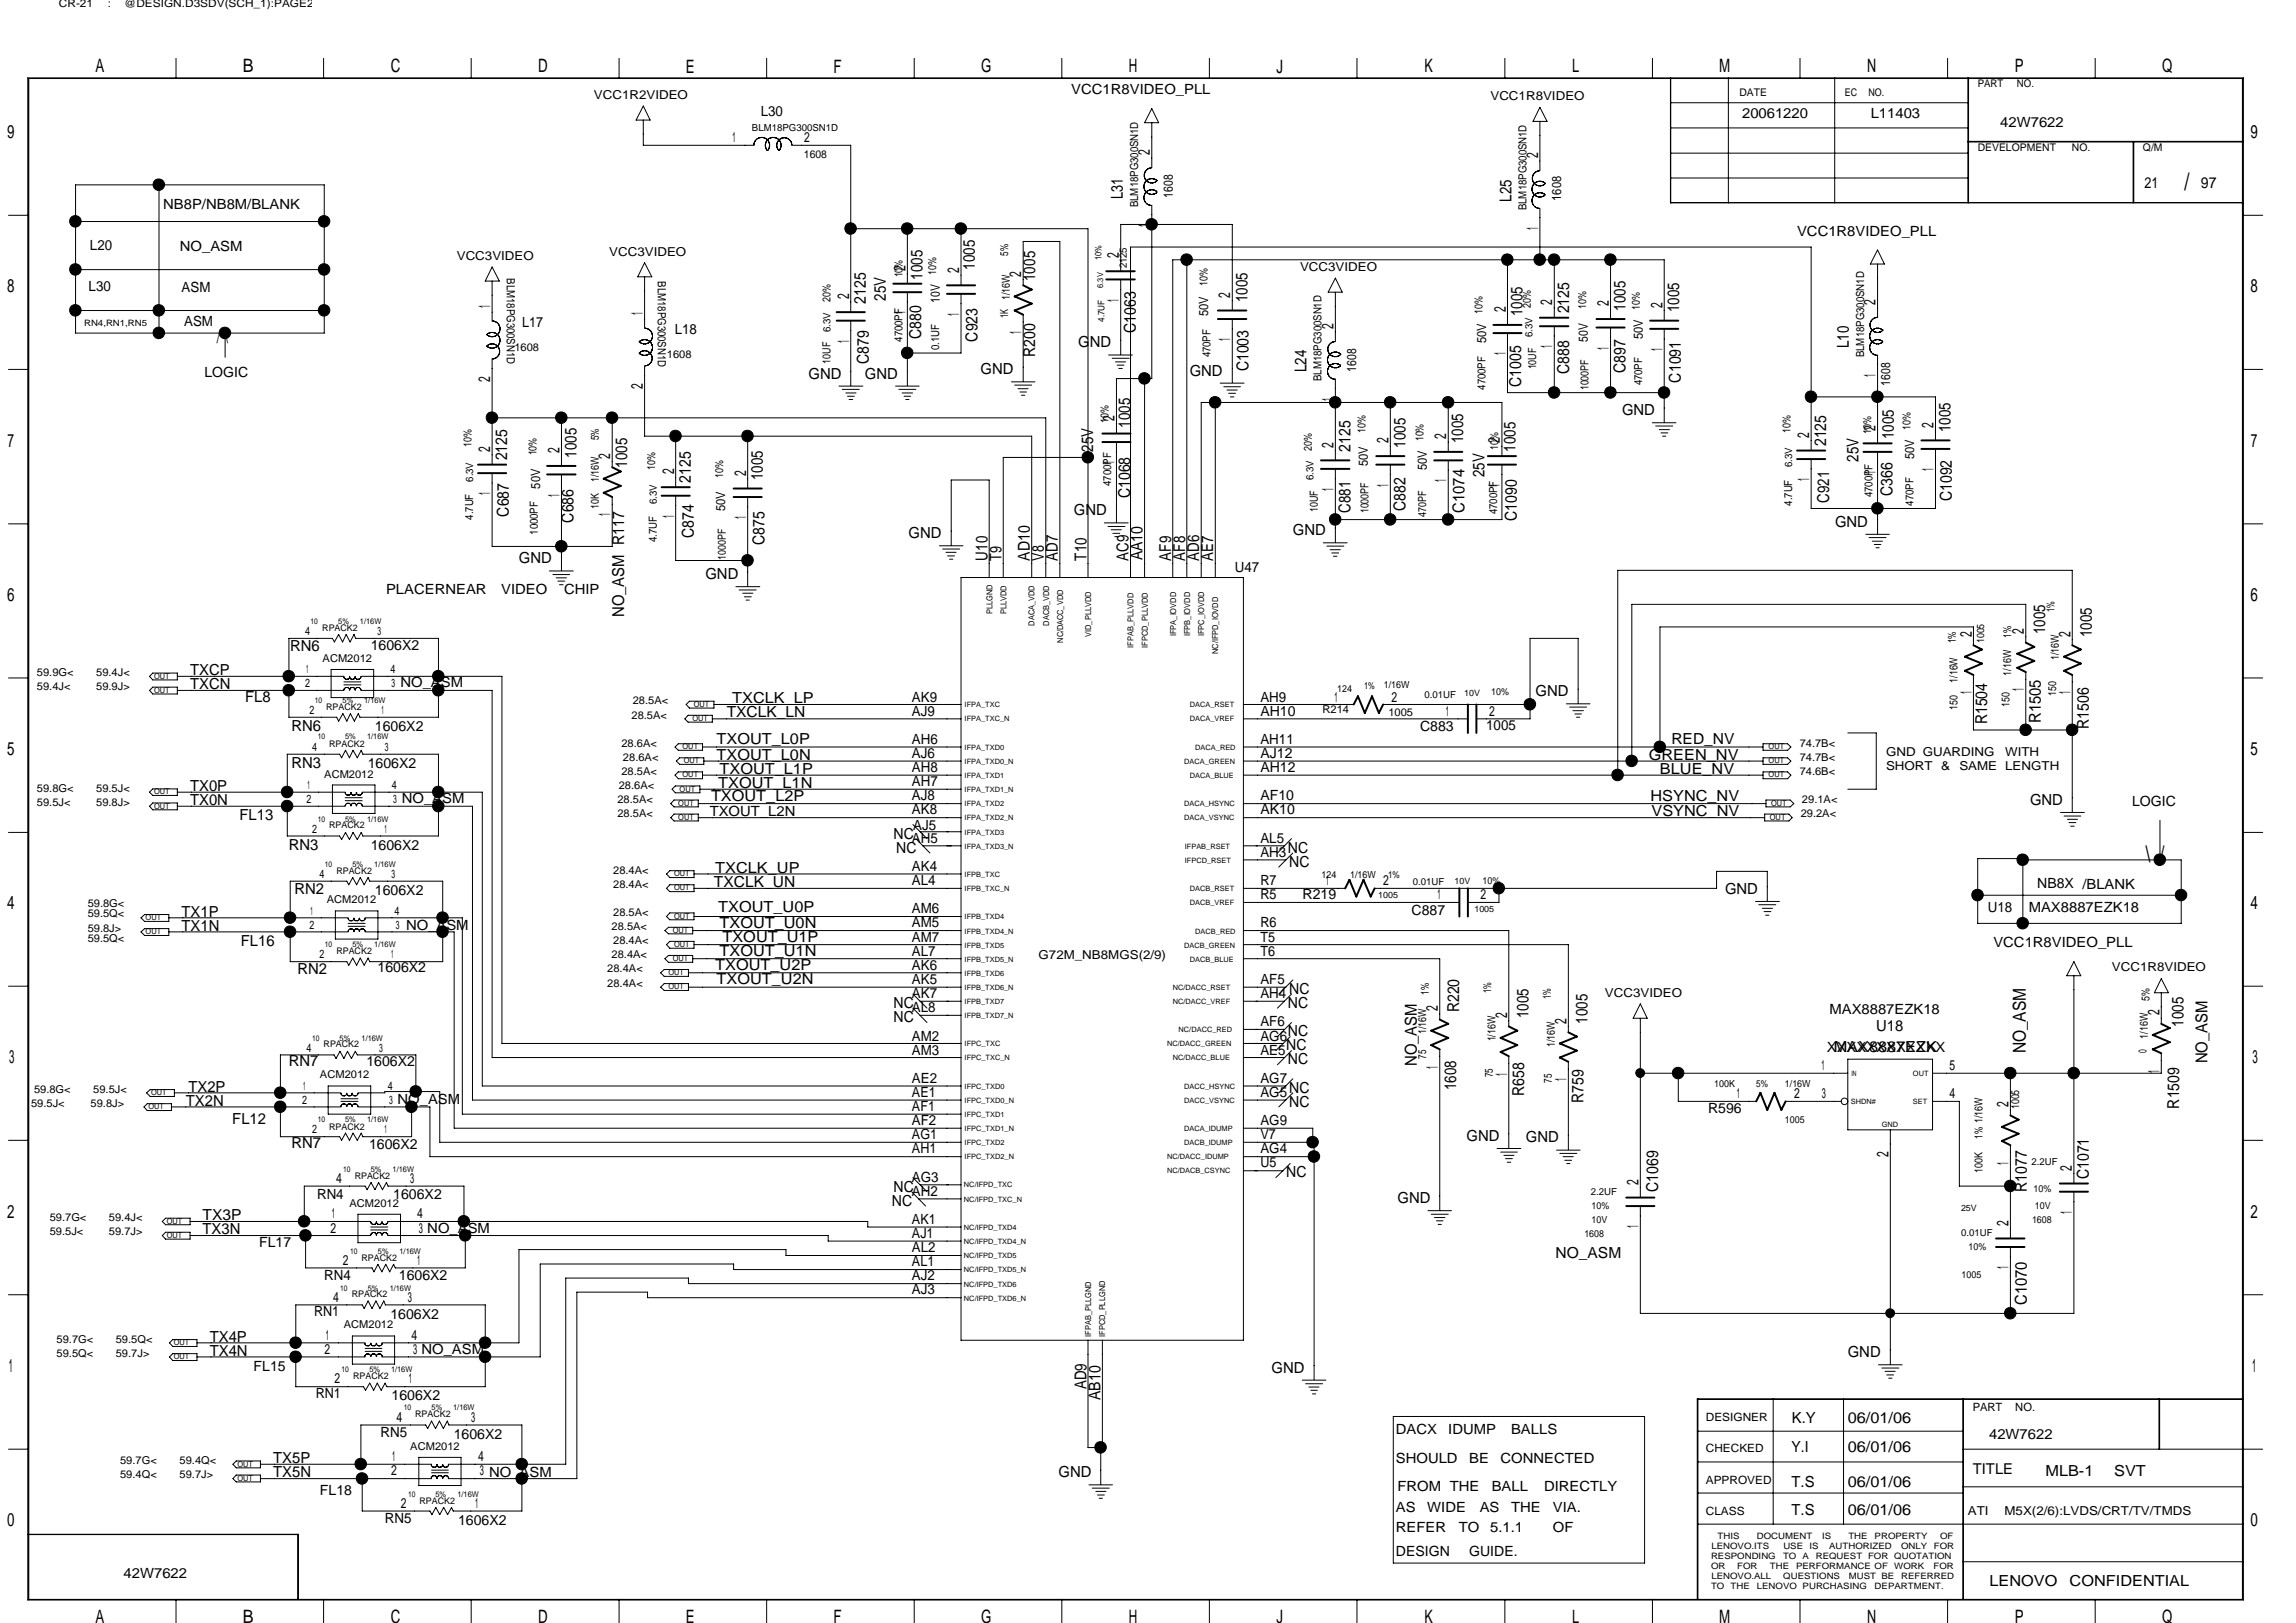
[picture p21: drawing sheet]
<svg xmlns="http://www.w3.org/2000/svg" width="297mm" height="210mm" viewBox="0 0 297 210" stroke-linecap="round" stroke-linejoin="round" font-family="sans-serif">
<defs><g id="words">
<text font-size="3.1" x="282.6" y="24.6">/</text>
<text font-size="2.9" x="277.6" y="111.5">\ /</text>
<g font-size="2.4">
<text x="12.4" y="9.4">A</text>
<text x="31.4" y="9.4">B</text>
<text x="50.5" y="9.4">C</text>
<text x="69.6" y="9.4">D</text>
<text x="88.7" y="9.4">E</text>
<text x="107.8" y="9.4">F</text>
<text x="127" y="9.4">G</text>
<text x="146" y="9.4">H</text>
<text x="165.1" y="9.4">J</text>
<text x="184.3" y="9.4">K</text>
<text x="203.4" y="9.4">L</text>
<text x="222.4" y="9.4">M</text>
<text x="241.6" y="9.4">N</text>
<text x="260.6" y="9.4">P</text>
<text x="279.7" y="9.4">Q</text>
<text x=".9" y="17.9">9</text>
<text x="291.2" y="17.9">9</text>
<text x=".9" y="37.8">8</text>
<text x="291.2" y="37.8">8</text>
<text x="1" y="57.8">7</text>
<text x="291.2" y="57.8">7</text>
<text x=".9" y="77.8">6</text>
<text x="291.2" y="77.8">6</text>
<text x=".9" y="97.7">5</text>
<text x="291.2" y="97.7">5</text>
<text x=".9" y="117.6">4</text>
<text x="291.2" y="117.6">4</text>
<text x="1.2" y="137.6">3</text>
<text x="291.4" y="137.6">3</text>
<text x=".9" y="157.5">2</text>
<text x="291.2" y="157.5">2</text>
<text x="1.1" y="177.5">1</text>
<text x="291.4" y="177.5">1</text>
<text x=".9" y="197.4">0</text>
<text x="291.2" y="197.4">0</text>
<text x="12.4" y="210">A</text>
<text x="31.4" y="210">B</text>
<text x="50.5" y="210">C</text>
<text x="69.6" y="210">D</text>
<text x="127" y="210">G</text>
<text x="146" y="210">H</text>
<text x="184.3" y="210">K</text>
<text x="203.4" y="210">L</text>
<text x="222.4" y="210">M</text>
<text x="241.6" y="210">N</text>
<text x="260.6" y="210">P</text>
<text x="279.7" y="210">Q</text>
<text x="88.7" y="210">E</text>
<text x="107.8" y="210">F</text>
<text x="165.1" y="210">J</text>
</g>
<text font-size="2.3" x="262.1" y="136.3" transform="rotate(-90 262.1 136.3)">NO_ASM</text>
<g font-size="2.1">
<text x="148.8" y="20.1" transform="rotate(-90 148.8 20.1)">2</text>
<text x="199" y="20.4" transform="rotate(-90 199 20.4)">2</text>
<text x="145.3" y="25.7" transform="rotate(-90 145.3 25.7)">L31</text>
<text x="148.8" y="29.3" transform="rotate(-90 148.8 29.3)">1</text>
<text x="195.5" y="26.1" transform="rotate(-90 195.5 26.1)">L25</text>
<text x="199" y="29.7" transform="rotate(-90 199 29.7)">1</text>
<text x="117.1" y="35.1" transform="rotate(-90 117.1 35.1)">2</text>
<text x="124.1" y="35.3" transform="rotate(-90 124.1 35.3)">2</text>
<text x="126.1" y="34.9" transform="rotate(-90 126.1 34.9)">1005</text>
<text x="132.1" y="35.8" transform="rotate(-90 132.1 35.8)">2</text>
<text x="144.7" y="33.4" transform="rotate(-90 144.7 33.4)">2</text>
<text x="63.4" y="39.8" transform="rotate(-90 63.4 39.8)">1</text>
<text x="83.2" y="40.8" transform="rotate(-90 83.2 40.8)">1</text>
<text x="109.9" y="38.7" transform="rotate(-90 109.9 38.7)">2</text>
<text x="112" y="39.3" transform="rotate(-90 112 39.3)">2125</text>
<text x="114.6" y="38.9" transform="rotate(-90 114.6 38.9)">25V</text>
<text x="117.1" y="40.7" transform="rotate(-90 117.1 40.7)">1</text>
<text x="119.3" y="36.2" transform="rotate(-90 119.3 36.2)">1005</text>
<text x="124.1" y="40.9" transform="rotate(-90 124.1 40.9)">1</text>
<text x="133.9" y="36.4" transform="rotate(-90 133.9 36.4)">1005</text>
<text x="144.7" y="39" transform="rotate(-90 144.7 39)">1</text>
<text x="159.2" y="38.6" transform="rotate(-90 159.2 38.6)">2</text>
<text x="161.4" y="39.1" transform="rotate(-90 161.4 39.1)">1005</text>
<text x="194.8" y="40.4" transform="rotate(-90 194.8 40.4)">2</text>
<text x="197" y="40.9" transform="rotate(-90 197 40.9)">1005</text>
<text x="200.8" y="39.5" transform="rotate(-90 200.8 39.5)">2</text>
<text x="203" y="40.6" transform="rotate(-90 203 40.6)">2125</text>
<text x="208.1" y="39.6" transform="rotate(-90 208.1 39.6)">2</text>
<text x="210.3" y="40.2" transform="rotate(-90 210.3 40.2)">1005</text>
<text x="215.1" y="39.8" transform="rotate(-90 215.1 39.8)">2</text>
<text x="217.3" y="40.4" transform="rotate(-90 217.3 40.4)">1005</text>
<text x="242.7" y="39.5" transform="rotate(-90 242.7 39.5)">2</text>
<text x="109.9" y="44.3" transform="rotate(-90 109.9 44.3)">1</text>
<text x="112.4" y="47.1" transform="rotate(-90 112.4 47.1)">C879</text>
<text x="119.2" y="43.9" transform="rotate(-90 119.2 43.9)">C880</text>
<text x="126.4" y="44.2" transform="rotate(-90 126.4 44.2)">C923</text>
<text x="132.1" y="43.2" transform="rotate(-90 132.1 43.2)">1</text>
<text x="133.9" y="46.2" transform="rotate(-90 133.9 46.2)">R200</text>
<text x="146.9" y="43.1" transform="rotate(-90 146.9 43.1)">C1063</text>
<text x="159.2" y="44.2" transform="rotate(-90 159.2 44.2)">1</text>
<text x="172.5" y="42.5" transform="rotate(-90 172.5 42.5)">2</text>
<text x="194.8" y="46" transform="rotate(-90 194.8 46)">1</text>
<text x="200.8" y="45" transform="rotate(-90 200.8 45)">1</text>
<text x="208.1" y="45.3" transform="rotate(-90 208.1 45.3)">1</text>
<text x="215.1" y="45.4" transform="rotate(-90 215.1 45.4)">1</text>
<text x="239.2" y="45.1" transform="rotate(-90 239.2 45.1)">L10</text>
<text x="63.4" y="49.4" transform="rotate(-90 63.4 49.4)">2</text>
<text x="83.2" y="50.3" transform="rotate(-90 83.2 50.3)">2</text>
<text x="161.5" y="48" transform="rotate(-90 161.5 48)">C1003</text>
<text x="169" y="48.2" transform="rotate(-90 169 48.2)">L24</text>
<text x="172.5" y="51.8" transform="rotate(-90 172.5 51.8)">1</text>
<text x="196.8" y="50" transform="rotate(-90 196.8 50)">C1005</text>
<text x="203" y="48.4" transform="rotate(-90 203 48.4)">C888</text>
<text x="210.3" y="48.2" transform="rotate(-90 210.3 48.2)">C897</text>
<text x="217.5" y="49.5" transform="rotate(-90 217.5 49.5)">C1091</text>
<text x="242.7" y="48.7" transform="rotate(-90 242.7 48.7)">1</text>
<text x="63.4" y="58.5" transform="rotate(-90 63.4 58.5)">2</text>
<text x="65.6" y="59.6" transform="rotate(-90 65.6 59.6)">2125</text>
<text x="72.4" y="58.6" transform="rotate(-90 72.4 58.6)">2</text>
<text x="74.6" y="59.2" transform="rotate(-90 74.6 59.2)">1005</text>
<text x="78.9" y="59.4" transform="rotate(-90 78.9 59.4)">2</text>
<text x="141.4" y="58.5" transform="rotate(-90 141.4 58.5)">25V</text>
<text x="144.2" y="54.4" transform="rotate(-90 144.2 54.4)">2</text>
<text x="146.2" y="55.4" transform="rotate(-90 146.2 55.4)">1005</text>
<text x="172.5" y="57.9" transform="rotate(-90 172.5 57.9)">2</text>
<text x="174.7" y="58.5" transform="rotate(-90 174.7 58.5)">2125</text>
<text x="179.6" y="57.4" transform="rotate(-90 179.6 57.4)">2</text>
<text x="181.8" y="57.9" transform="rotate(-90 181.8 57.9)">1005</text>
<text x="187.1" y="56.8" transform="rotate(-90 187.1 56.8)">2</text>
<text x="189.3" y="57.4" transform="rotate(-90 189.3 57.4)">1005</text>
<text x="194.1" y="57.4" transform="rotate(-90 194.1 57.4)">2</text>
<text x="196.1" y="58.5" transform="rotate(-90 196.1 58.5)">1005</text>
<text x="234.1" y="56.6" transform="rotate(-90 234.1 56.6)">2</text>
<text x="236.3" y="57.7" transform="rotate(-90 236.3 57.7)">2125</text>
<text x="240.4" y="59.7" transform="rotate(-90 240.4 59.7)">25V</text>
<text x="242.7" y="55.7" transform="rotate(-90 242.7 55.7)">2</text>
<text x="245" y="56.8" transform="rotate(-90 245 56.8)">1005</text>
<text x="250.1" y="55.4" transform="rotate(-90 250.1 55.4)">2</text>
<text x="252.3" y="55.9" transform="rotate(-90 252.3 55.9)">1005</text>
<text x="63.4" y="64.1" transform="rotate(-90 63.4 64.1)">1</text>
<text x="72.4" y="64.3" transform="rotate(-90 72.4 64.3)">1</text>
<text x="81.1" y="60.5" transform="rotate(-90 81.1 60.5)">1005</text>
<text x="87.2" y="61.4" transform="rotate(-90 87.2 61.4)">2</text>
<text x="89.4" y="62.5" transform="rotate(-90 89.4 62.5)">2125</text>
<text x="96.5" y="61.6" transform="rotate(-90 96.5 61.6)">2</text>
<text x="98.7" y="62.1" transform="rotate(-90 98.7 62.1)">1005</text>
<text x="144.2" y="60" transform="rotate(-90 144.2 60)">1</text>
<text x="146.2" y="64.5" transform="rotate(-90 146.2 64.5)">C1068</text>
<text x="172.5" y="63.5" transform="rotate(-90 172.5 63.5)">1</text>
<text x="179.6" y="62.9" transform="rotate(-90 179.6 62.9)">1</text>
<text x="187.1" y="62.4" transform="rotate(-90 187.1 62.4)">1</text>
<text x="192.1" y="61.8" transform="rotate(-90 192.1 61.8)">25V</text>
<text x="194.1" y="62.9" transform="rotate(-90 194.1 62.9)">1</text>
<text x="234.1" y="62.2" transform="rotate(-90 234.1 62.2)">1</text>
<text x="236.6" y="65" transform="rotate(-90 236.6 65)">C921</text>
<text x="242.7" y="61.3" transform="rotate(-90 242.7 61.3)">1</text>
<text x="244.9" y="64.1" transform="rotate(-90 244.9 64.1)">C366</text>
<text x="250.1" y="61" transform="rotate(-90 250.1 61)">1</text>
<text x="252.5" y="64.9" transform="rotate(-90 252.5 64.9)">C1092</text>
<text x="65.8" y="66.8" transform="rotate(-90 65.8 66.8)">C687</text>
<text x="74.2" y="67.6" transform="rotate(-90 74.2 67.6)">C686</text>
<text x="78.9" y="66.8" transform="rotate(-90 78.9 66.8)">1</text>
<text x="87.2" y="67" transform="rotate(-90 87.2 67)">1</text>
<text x="89.7" y="69.6" transform="rotate(-90 89.7 69.6)">C874</text>
<text x="96.5" y="67.2" transform="rotate(-90 96.5 67.2)">1</text>
<text x="98.9" y="70.5" transform="rotate(-90 98.9 70.5)">C875</text>
<text x="174.7" y="66.3" transform="rotate(-90 174.7 66.3)">C881</text>
<text x="181.8" y="66.1" transform="rotate(-90 181.8 66.1)">C882</text>
<text x="189.5" y="66.3" transform="rotate(-90 189.5 66.3)">C1074</text>
<text x="196.3" y="67.4" transform="rotate(-90 196.3 67.4)">C1090</text>
<text x="127.8" y="72.5" transform="rotate(-90 127.8 72.5)">U10</text>
<text x="129.6" y="72.5" transform="rotate(-90 129.6 72.5)">T9</text>
<text x="133.2" y="72.5" transform="rotate(-90 133.2 72.5)">AD10</text>
<text x="135" y="72.5" transform="rotate(-90 135 72.5)">V8</text>
<text x="136.9" y="72.5" transform="rotate(-90 136.9 72.5)">AD7</text>
<text x="140.5" y="72.5" transform="rotate(-90 140.5 72.5)">T10</text>
<text x="146" y="72.5" transform="rotate(-90 146 72.5)">AC9</text>
<text x="147.8" y="72.5" transform="rotate(-90 147.8 72.5)">AA10</text>
<text x="151.5" y="72.5" transform="rotate(-90 151.5 72.5)">AF9</text>
<text x="153.3" y="72.5" transform="rotate(-90 153.3 72.5)">AF8</text>
<text x="155.1" y="72.5" transform="rotate(-90 155.1 72.5)">AD6</text>
<text x="157" y="72.5" transform="rotate(-90 157 72.5)">AE7</text>
<text x="80.8" y="79.8" transform="rotate(-90 80.8 79.8)">NO_ASM R117</text>
<text x="255.1" y="82.4" transform="rotate(-90 255.1 82.4)">2</text>
<text x="261.8" y="82" transform="rotate(-90 261.8 82)">2</text>
<text x="264.6" y="82" transform="rotate(-90 264.6 82)">1005</text>
<text x="267.9" y="82.4" transform="rotate(-90 267.9 82.4)">2</text>
<text x="270.6" y="82.4" transform="rotate(-90 270.6 82.4)">1005</text>
<text x="255.1" y="89.8" transform="rotate(-90 255.1 89.8)">1</text>
<text x="261.8" y="89.5" transform="rotate(-90 261.8 89.5)">1</text>
<text x="267.9" y="89.8" transform="rotate(-90 267.9 89.8)">1</text>
<text x="257.1" y="93.7" transform="rotate(-90 257.1 93.7)">R1504</text>
<text x="264" y="93.6" transform="rotate(-90 264 93.6)">R1505</text>
<text x="270.3" y="94.3" transform="rotate(-90 270.3 94.3)">R1506</text>
<text x="186" y="130.8" transform="rotate(-90 186 130.8)">2</text>
<text x="188.8" y="131" transform="rotate(-90 188.8 131)">R220</text>
<text x="195" y="131.7" transform="rotate(-90 195 131.7)">2</text>
<text x="197.7" y="131.7" transform="rotate(-90 197.7 131.7)">1005</text>
<text x="279.4" y="131.4" transform="rotate(-90 279.4 131.4)">2</text>
<text x="183.3" y="137.9" transform="rotate(-90 183.3 137.9)">NO_ASM</text>
<text x="202.6" y="132.5" transform="rotate(-90 202.6 132.5)">2</text>
<text x="205.4" y="132.5" transform="rotate(-90 205.4 132.5)">1005</text>
<text x="282.5" y="132.8" transform="rotate(-90 282.5 132.8)">1005</text>
<text x="285.6" y="137.6" transform="rotate(-90 285.6 137.6)">NO_ASM</text>
<text x="186" y="138.3" transform="rotate(-90 186 138.3)">1</text>
<text x="188.4" y="141.1" transform="rotate(-90 188.4 141.1)">1608</text>
<text x="195" y="139.1" transform="rotate(-90 195 139.1)">1</text>
<text x="197.2" y="141.8" transform="rotate(-90 197.2 141.8)">R658</text>
<text x="202.6" y="139.9" transform="rotate(-90 202.6 139.9)">1</text>
<text x="204.8" y="142.7" transform="rotate(-90 204.8 142.7)">R759</text>
<text x="259.8" y="143.2" transform="rotate(-90 259.8 143.2)">2</text>
<text x="279.4" y="138.8" transform="rotate(-90 279.4 138.8)">1</text>
<text x="281.9" y="143.4" transform="rotate(-90 281.9 143.4)">R1509</text>
<text x="244.3" y="149.7" transform="rotate(-90 244.3 149.7)">2</text>
<text x="212" y="153.3" transform="rotate(-90 212 153.3)">2</text>
<text x="214.5" y="154.2" transform="rotate(-90 214.5 154.2)">C1069</text>
<text x="259.8" y="150.7" transform="rotate(-90 259.8 150.7)">1</text>
<text x="262.2" y="154.2" transform="rotate(-90 262.2 154.2)">R1077</text>
<text x="268.1" y="151.5" transform="rotate(-90 268.1 151.5)">2</text>
<text x="270.3" y="152.6" transform="rotate(-90 270.3 152.6)">C1071</text>
<text x="212" y="158.9" transform="rotate(-90 212 158.9)">1</text>
<text x="259.8" y="158.6" transform="rotate(-90 259.8 158.6)">2</text>
<text x="268.1" y="157.1" transform="rotate(-90 268.1 157.1)">1</text>
<text x="259.8" y="164.2" transform="rotate(-90 259.8 164.2)">1</text>
<text x="262.2" y="168.8" transform="rotate(-90 262.2 168.8)">C1070</text>
<text x="140.5" y="179.7" transform="rotate(-90 140.5 179.7)">AD9</text>
<text x="142.4" y="181.1" transform="rotate(-90 142.4 181.1)">AB10</text>
</g>
<g font-size="2">
<text x="277.4" y="24.3">21</text>
<text x="284.7" y="24.3">97</text>
<text x="139.5" y="45">GND</text>
<text x="104.6" y="49">GND</text>
<text x="111.9" y="49">GND</text>
<text x="126.9" y="48.4">GND</text>
<text x="153.9" y="48.6">GND</text>
<text x="209.8" y="53.7">GND</text>
<text x="117.6" y="69.6">GND</text>
<text x="138.9" y="66.7">GND</text>
<text x="167.3" y="69.3">GND</text>
<text x="237.4" y="68.2">GND</text>
<text x="67.1" y="72.9">GND</text>
<text x="91.3" y="74.9">GND</text>
<text x="24.6" y="87.3">TXCP</text>
<text x="24.6" y="89.2">TXCN</text>
<text x="37.5" y="84.2">RN6</text>
<text x="31.7" y="90.8">FL8</text>
<text x="37.7" y="94.6">RN6</text>
<text x="94" y="92.8">TXCLK_LN</text>
<text x="94.7" y="91">TXCLK_LP</text>
<text x="198.7" y="90.1">GND</text>
<text x="37.7" y="99.4">RN3</text>
<text x="92.7" y="98.3">TXOUT_L0N</text>
<text x="92.7" y="96.3">TXOUT_L0P</text>
<text x="92.9" y="101.9">TXOUT_L1N</text>
<text x="93.1" y="100.1">TXOUT_L1P</text>
<text x="213.3" y="98.3">GREEN_NV</text>
<text x="214.8" y="100.1">BLUE_NV</text>
<text x="216.2" y="96.3">RED_NV</text>
<text x="24.6" y="104.1">TX0N</text>
<text x="24.6" y="102.3">TX0P</text>
<text x="31" y="106.1">FL13</text>
<text x="92" y="103.6">TXOUT_L2P</text>
<text x="213.5" y="103.6">HSYNC_NV</text>
<text x="213.7" y="105.6">VSYNC_NV</text>
<text x="262.6" y="104.1">GND</text>
<text x="37.4" y="110">RN3</text>
<text x="92.5" y="112.9">TXCLK_UP</text>
<text x="115.6" y="108.5">NC</text>
<text x="115.9" y="110.3">NC</text>
<text x="166.6" y="110.3">NC</text>
<text x="166.8" y="112.1">NC</text>
<text x="23.5" y="118.6">TX1P</text>
<text x="38.1" y="115.7">RN2</text>
<text x="92.4" y="114.7">TXCLK_UN</text>
<text x="92.9" y="118">TXOUT_U0P</text>
<text x="223.2" y="115.7">GND</text>
<text x="23.5" y="120.4">TX1N</text>
<text x="31.2" y="122.4">FL16</text>
<text x="92.5" y="125.5">TXOUT_U2P</text>
<text x="93.1" y="120">TXOUT_U0N</text>
<text x="93.1" y="123.7">TXOUT_U1N</text>
<text x="93.5" y="121.9">TXOUT_U1P</text>
<text x="38.5" y="126.1">RN2</text>
<text x="92.7" y="127.3">TXOUT_U2N</text>
<text x="115.6" y="130.4">NC</text>
<text x="166.6" y="130.4">NC</text>
<text x="166.8" y="128.6">NC</text>
<text x="37.4" y="137.9">RN7</text>
<text x="115.6" y="132.2">NC</text>
<text x="166.4" y="135.9">NC</text>
<text x="166.6" y="134.1">NC</text>
<text x="166.6" y="137.7">NC</text>
<text x="237.2" y="136.1">MAX8887EZK</text>
<text x="242.7" y="133.3">U18</text>
<text x="24" y="143">TX2N</text>
<text x="24.4" y="141.2">TX2P</text>
<text x="166.8" y="143.2">NC</text>
<text x="166.8" y="141.4">NC</text>
<text x="30.1" y="145.4">FL12</text>
<text x="37.7" y="148.5">RN7</text>
<text x="189.7" y="147.6">GND</text>
<text x="197.4" y="147.8">GND</text>
<text x="115.4" y="156">NC</text>
<text x="115.6" y="154.2">NC</text>
<text x="166.4" y="152.3">NC</text>
<text x="180.8" y="155.7">GND</text>
<text x="26.2" y="157.9">TX3P</text>
<text x="26.2" y="159.7">TX3N</text>
<text x="201.2" y="162.8">NO_ASM</text>
<text x="27.1" y="173.6">TX4P</text>
<text x="27.1" y="175.4">TX4N</text>
<text x="164.5" y="177.6">GND</text>
<text x="239.1" y="175.6">GND</text>
<text x="231.8" y="184.1">K.Y</text>
<text x="239.1" y="184.1">06/01/06</text>
<text x="35.3" y="191.1">TX5N</text>
<text x="35.3" y="189.3">TX5P</text>
<text x="136.9" y="191.1">GND</text>
<text x="231.8" y="187.8">Y.I</text>
<text x="239.1" y="187.8">06/01/06</text>
<text x="264.6" y="190.9">MLB-1</text>
<text x="273.5" y="190.9">SVT</text>
<text x="231.8" y="196">T.S</text>
<text x="231.8" y="192.4">T.S</text>
<text x="239.1" y="192.4">06/01/06</text>
<text x="239.1" y="196">06/01/06</text>
<text x="257.4" y="205.2">LENOVO</text>
<text x="267.8" y="205.2">CONFIDENTIAL</text>
</g>
<text font-size="1.9" x="255.2" y="190.7">TITLE</text>
<g font-size="1.8">
<text x="98.4" y="14.9">L30</text>
<text x="138.6" y="12.2">VCC1R8VIDEO_PLL</text>
<text x="225.4" y="15.3">20061220</text>
<text x="242" y="15.3">L11403</text>
<text x="258.8" y="16.4">42W7622</text>
<text x="94.8" y="18.4">1</text>
<text x="104.1" y="18.4">2</text>
<text x="21.1" y="27">NB8P/NB8M/BLANK</text>
<text x="11.6" y="32.3">L20</text>
<text x="23.3" y="32.5">NO_ASM</text>
<text x="232.5" y="30.5">VCC1R8VIDEO_PLL</text>
<text x="11.5" y="37.6">L30</text>
<text x="23.5" y="37.8">ASM</text>
<text x="23.8" y="42.2">ASM</text>
<text x="28.1" y="44.3">/ \</text>
<text x="67.6" y="42.3">L17</text>
<text x="87.3" y="43.3">L18</text>
<text x="26.5" y="48.7">LOGIC</text>
<text x="49.9" y="76.9">PLACERNEAR</text>
<text x="64.8" y="76.9">VIDEO</text>
<text x="73" y="76.9">CHIP</text>
<text x="159.8" y="74">U47</text>
<text x="48" y="84.2">1606X2</text>
<text x="51.8" y="88.9">NO_ASM</text>
<text x="48.5" y="94.6">1606X2</text>
<text x="118" y="90.8">AK9</text>
<text x="118" y="92.6">AJ9</text>
<text x="163.1" y="90.8">AH9</text>
<text x="163.1" y="92.6">AH10</text>
<text x="172.6" y="90.8">1</text>
<text x="180" y="90.8">2</text>
<text x="183.7" y="94.6">C883</text>
<text x="187.1" y="92.6">1</text>
<text x="192.3" y="94.4">1005</text>
<text x="192.7" y="92.6">2</text>
<text x="47.6" y="99.4">1606X2</text>
<text x="118" y="98">AJ6</text>
<text x="118" y="99.9">AH8</text>
<text x="118" y="101.7">AH7</text>
<text x="118" y="96.2">AH6</text>
<text x="163.1" y="98">AJ12</text>
<text x="163.1" y="99.9">AH12</text>
<text x="163.1" y="96.2">AH11</text>
<text x="52" y="103.9">NO_ASM</text>
<text x="91.8" y="105.5">TXOUT_L2N</text>
<text x="118" y="105.4">AK8</text>
<text x="118" y="103.5">AJ8</text>
<text x="118.1" y="107.4">AJ5</text>
<text x="163.1" y="105.4">AK10</text>
<text x="163.1" y="103.5">AF10</text>
<text x="275.8" y="104.3">LOGIC</text>
<text x="48" y="109.9">1606X2</text>
<text x="118" y="112.7">AK4</text>
<text x="118" y="109">AH5</text>
<text x="163.1" y="109">AL5</text>
<text x="163.1" y="110.9">AH3</text>
<text x="48.5" y="115.8">1606X2</text>
<text x="118" y="118.2">AM6</text>
<text x="118" y="120">AM5</text>
<text x="118" y="114.5">AL4</text>
<text x="163.1" y="114.5">R7</text>
<text x="163.1" y="120">R6</text>
<text x="163.1" y="116.3">R5</text>
<text x="168.5" y="116.3">R219</text>
<text x="171.5" y="114.5">1</text>
<text x="178.9" y="114.5">2</text>
<text x="182.6" y="118.4">C887</text>
<text x="186" y="116.3">1</text>
<text x="191.6" y="116.3">2</text>
<text x="257.2" y="118">U18</text>
<text x="262.5" y="118">MAX8887EZK18</text>
<text x="263.6" y="114.9">NB8X /BLANK</text>
<text x="48.8" y="125.8">1606X2</text>
<text x="52.5" y="120.4">NO_ASM</text>
<text x="118" y="121.8">AM7</text>
<text x="118" y="123.7">AL7</text>
<text x="118" y="125.5">AK6</text>
<text x="163.1" y="123.7">T6</text>
<text x="163.1" y="121.8">T5</text>
<text x="257.9" y="122.6">VCC1R8VIDEO_PLL</text>
<text x="118" y="130.9">AL8</text>
<text x="118" y="129.1">AK7</text>
<text x="118" y="127.3">AK5</text>
<text x="163.1" y="129.1">AH4</text>
<text x="163.1" y="127.3">AF5</text>
<text x="236.7" y="131.1">MAX8887EZK18</text>
<text x="47.4" y="137.9">1606X2</text>
<text x="118" y="136.4">AM3</text>
<text x="118" y="134.6">AM2</text>
<text x="163.1" y="134.6">AG6</text>
<text x="163.1" y="132.8">AF6</text>
<text x="163.1" y="136.4">AE5</text>
<text x="236.3" y="136.1">XXXXXXXXXXXX</text>
<text x="51.4" y="142.8">NO_ASM</text>
<text x="118" y="143.7">AF1</text>
<text x="118" y="141.9">AE1</text>
<text x="118" y="140.1">AE2</text>
<text x="163.1" y="140.1">AG7</text>
<text x="163.1" y="141.9">AG5</text>
<text x="221" y="143.9">R596</text>
<text x="224.7" y="142.1">1</text>
<text x="232.1" y="142.1">2</text>
<text x="235.7" y="138.4">1</text>
<text x="235.7" y="142.1">3</text>
<text x="252.2" y="138.4">5</text>
<text x="252.2" y="142.1">4</text>
<text x="47.7" y="148.7">1606X2</text>
<text x="118" y="149.2">AH1</text>
<text x="118" y="147.4">AG1</text>
<text x="118" y="145.6">AF2</text>
<text x="163.1" y="147.4">V7</text>
<text x="163.1" y="145.6">AG9</text>
<text x="163.1" y="149.2">AG4</text>
<text x="41" y="155.1">RN4</text>
<text x="43.5" y="153.1">4</text>
<text x="50.9" y="155.1">1606X2</text>
<text x="53.1" y="153.1">3</text>
<text x="118" y="154.7">AH2</text>
<text x="118" y="152.9">AG3</text>
<text x="163.1" y="151">U5</text>
<text x="33.5" y="161.3">FL17</text>
<text x="42.8" y="159.5">2</text>
<text x="42.9" y="157.6">1</text>
<text x="54" y="157.6">4</text>
<text x="54.2" y="159.5">3 NO_ASM</text>
<text x="118" y="158.4">AK1</text>
<text x="118" y="160.2">AJ1</text>
<text x="41.9" y="165.7">RN4</text>
<text x="44.4" y="163.7">2</text>
<text x="51.6" y="165.7">1606X2</text>
<text x="54" y="163.7">1</text>
<text x="118" y="162">AL2</text>
<text x="118" y="163.8">AL1</text>
<text x="118" y="167.5">AJ3</text>
<text x="118" y="165.7">AJ2</text>
<text x="40.6" y="170.2">RN1</text>
<text x="42.2" y="173.4">1</text>
<text x="43.1" y="168.4">4</text>
<text x="50.5" y="170.6">1606X2</text>
<text x="52.7" y="168.4">3</text>
<text x="53.3" y="173.4">4</text>
<text x="32.8" y="177.4">FL15</text>
<text x="42" y="175.2">2</text>
<text x="43.3" y="179">2</text>
<text x="52.9" y="179">1</text>
<text x="53.5" y="175.2">3 NO_ASM</text>
<text x="40.8" y="180.8">RN1</text>
<text x="49.2" y="185.9">RN5</text>
<text x="50.7" y="181.2">1606X2</text>
<text x="51.3" y="183.9">4</text>
<text x="61" y="183.9">3</text>
<text x="180.6" y="185.6">DACX</text>
<text x="187.4" y="185.6">IDUMP</text>
<text x="195.5" y="185.6">BALLS</text>
<text x="50.6" y="190.9">2</text>
<text x="50.8" y="189.1">1</text>
<text x="58.7" y="186.1">1606X2</text>
<text x="61.8" y="189.1">4</text>
<text x="62.1" y="190.9">3 NO_ASM</text>
<text x="180.6" y="189.2">SHOULD</text>
<text x="190.1" y="189.2">BE</text>
<text x="194.1" y="189.2">CONNECTED</text>
<text x="257.3" y="186.1">42W7622</text>
<text x="41.4" y="193.4">FL18</text>
<text x="49.8" y="197.1">RN5</text>
<text x="51.9" y="195.1">2</text>
<text x="59.3" y="197.3">1606X2</text>
<text x="61.5" y="195.1">1</text>
<text x="180.6" y="195.6">AS</text>
<text x="180.8" y="192.9">FROM THE</text>
<text x="184.7" y="195.6">WIDE</text>
<text x="191.4" y="195.6">AS</text>
<text x="193" y="192.9">BALL</text>
<text x="195.5" y="195.6">THE</text>
<text x="199.8" y="192.9">DIRECTLY</text>
<text x="200.9" y="195.6">VIA.</text>
<text x="180.6" y="198.2">REFER</text>
<text x="180.6" y="201.3">DESIGN</text>
<text x="188.7" y="198.2">TO</text>
<text x="190.1" y="201.3">GUIDE.</text>
<text x="192.8" y="198.2">5.1.1</text>
<text x="200.9" y="198.2">OF</text>
<text x="16" y="204.2">42W7622</text>
</g>
<g font-size="1.7">
<text x="151.7" y="25.6" transform="rotate(-90 151.7 25.6)">1608</text>
<text x="202" y="26" transform="rotate(-90 202 26)">1608</text>
<text x="121.6" y="39.2" transform="rotate(-90 121.6 39.2)">10V</text>
<text x="156.3" y="40.9" transform="rotate(-90 156.3 40.9)">50V</text>
<text x="192.3" y="44.4" transform="rotate(-90 192.3 44.4)">50V</text>
<text x="205.4" y="44.2" transform="rotate(-90 205.4 44.2)">50V</text>
<text x="212.6" y="43.9" transform="rotate(-90 212.6 43.9)">50V</text>
<text x="175.5" y="48.1" transform="rotate(-90 175.5 48.1)">1608</text>
<text x="244.5" y="49.9" transform="rotate(-90 244.5 49.9)">1608</text>
<text x="247.6" y="59.4" transform="rotate(-90 247.6 59.4)">50V</text>
<text x="69.9" y="63.2" transform="rotate(-90 69.9 63.2)">50V</text>
<text x="176.9" y="60.3" transform="rotate(-90 176.9 60.3)">50V</text>
<text x="184.6" y="60.8" transform="rotate(-90 184.6 60.8)">50V</text>
<text x="93.8" y="66.1" transform="rotate(-90 93.8 66.1)">50V</text>
</g>
<g font-size="1.6">
<text x="76.8" y="12.8">VCC1R2VIDEO</text>
<text x="192.8" y="13">VCC1R8VIDEO</text>
<text x="59.1" y="33.6">VCC3VIDEO</text>
<text x="78.8" y="33.1">VCC3VIDEO</text>
<text x="168.2" y="35.1">VCC3VIDEO</text>
<text x="244" y="97.7">GND GUARDING</text>
<text x="244" y="99.6">SHORT &amp;</text>
<text x="253.5" y="99.6">SAME LENGTH</text>
<text x="259.4" y="97.7">WITH</text>
<text x="134.4" y="124">G72M_NB8MGS(2/9)</text>
<text x="273.2" y="125.7">VCC1R8VIDEO</text>
<text x="207.6" y="129">VCC3VIDEO</text>
<text x="254.6" y="196">ATI</text>
<text x="259.3" y="196">M5X(2/6):LVDS/CRT/TV/TMDS</text>
</g>
<g font-size="1.5">
<text x="65.6" y="36" transform="rotate(90 65.6 36)">BLM18PG300SN1D</text>
<text x="85.1" y="36.4" transform="rotate(90 85.1 36.4)">BLM18PG300SN1D</text>
<text x="39.5" y="82.2">4</text>
<text x="48.8" y="82.2">3</text>
<text x="39.5" y="88.9">2</text>
<text x="39.6" y="87.1">1</text>
<text x="50.5" y="87.1">4</text>
<text x="50.7" y="88.9">3</text>
<text x="40" y="92.4">2</text>
<text x="49.4" y="92.4">1</text>
<text x="40.4" y="97.2">4</text>
<text x="49.8" y="97.2">3</text>
<text x="39.7" y="103.9">2</text>
<text x="39.8" y="102.1">1</text>
<text x="40.4" y="107.7">2</text>
<text x="49.7" y="107.7">1</text>
<text x="50.7" y="102.1">4</text>
<text x="50.9" y="103.9">3</text>
<text x="41.3" y="113.6">4</text>
<text x="50.7" y="113.6">3</text>
<text x="40.2" y="118.4">1</text>
<text x="51.1" y="118.4">4</text>
<text x="40" y="120.2">2</text>
<text x="41.3" y="124">2</text>
<text x="50.6" y="124">1</text>
<text x="51.2" y="120.2">3</text>
<text x="39.7" y="136.1">4</text>
<text x="49.1" y="136.1">3</text>
<text x="39.1" y="142.8">2</text>
<text x="39.2" y="141">1</text>
<text x="50.2" y="141">4</text>
<text x="50.3" y="142.8">3</text>
<text x="40.4" y="146.6">2</text>
<text x="49.7" y="146.6">1</text>
<text x="220.7" y="183.9">DESIGNER</text>
<text x="255.2" y="182.6">PART</text>
<text x="260.7" y="182.6">NO.</text>
<text x="220.7" y="191.9">APPROVED</text>
<text x="220.7" y="187.9">CHECKED</text>
<text x="220.7" y="196">CLASS</text>
</g>
<g font-size="1.4">
<text x="7.6" y=".9">CR-21</text>
<text x="14" y=".9">:</text>
<text x="16.1" y=".9">@DESIGN.D3SDV(SCH_1):PAGE2</text>
<text x="255.9" y="11.3">PART</text>
<text x="260.9" y="11.3">NO.</text>
<text x="225" y="12.4">DATE</text>
<text x="238.7" y="12.4">EC</text>
<text x="241.7" y="12.4">NO.</text>
<text x="104" y="20.4">1608</text>
<text x="255.9" y="19.6">DEVELOPMENT</text>
<text x="268.1" y="19.6">NO.</text>
<text x="277.2" y="19.6">Q/M</text>
<text x="147.2" y="26.8" transform="rotate(-90 147.2 26.8)">BLM18PG300SN1D</text>
<text x="197.5" y="27.2" transform="rotate(-90 197.5 27.2)">BLM18PG300SN1D</text>
<text x="116.8" y="35.9" transform="rotate(-90 116.8 35.9)">10%</text>
<text x="121.1" y="35.5" transform="rotate(-90 121.1 35.5)">10%</text>
<text x="130.4" y="33.1" transform="rotate(-90 130.4 33.1)">5%</text>
<text x="107.4" y="39.1" transform="rotate(-90 107.4 39.1)">20%</text>
<text x="130.4" y="41.2" transform="rotate(-90 130.4 41.2)">1K</text>
<text x="130.6" y="38.8" transform="rotate(-90 130.6 38.8)">1/16W</text>
<text x="156.2" y="37" transform="rotate(-90 156.2 37)">10%</text>
<text x="191.8" y="40.6" transform="rotate(-90 191.8 40.6)">10%</text>
<text x="198" y="39.8" transform="rotate(-90 198 39.8)">20%</text>
<text x="205.2" y="39.9" transform="rotate(-90 205.2 39.9)">10%</text>
<text x="212.1" y="40.1" transform="rotate(-90 212.1 40.1)">10%</text>
<text x="66.5" y="45.5">1608</text>
<text x="86.3" y="46.4">1608</text>
<text x="107.4" y="47" transform="rotate(-90 107.4 47)">10UF</text>
<text x="116.8" y="44.2" transform="rotate(-90 116.8 44.2)">4700PF</text>
<text x="121.5" y="45.3" transform="rotate(-90 121.5 45.3)">0.1UF</text>
<text x="156.6" y="46.2" transform="rotate(-90 156.6 46.2)">470PF</text>
<text x="198.8" y="47.8" transform="rotate(-90 198.8 47.8)">10UF</text>
<text x="241.2" y="46.2" transform="rotate(-90 241.2 46.2)">BLM18PG300SN1D</text>
<text x="171" y="49.3" transform="rotate(-90 171 49.3)">BLM18PG300SN1D</text>
<text x="192.2" y="50.4" transform="rotate(-90 192.2 50.4)">4700PF</text>
<text x="205.5" y="50.5" transform="rotate(-90 205.5 50.5)">1000PF</text>
<text x="212.5" y="49.9" transform="rotate(-90 212.5 49.9)">470PF</text>
<text x="61" y="57.8" transform="rotate(-90 61 57.8)">10%</text>
<text x="69.4" y="58.9" transform="rotate(-90 69.4 58.9)">10%</text>
<text x="77.5" y="57" transform="rotate(-90 77.5 57)">5%</text>
<text x="143.4" y="54.7" transform="rotate(-90 143.4 54.7)">10%</text>
<text x="169.7" y="58.3" transform="rotate(-90 169.7 58.3)">20%</text>
<text x="176.7" y="56" transform="rotate(-90 176.7 56)">10%</text>
<text x="184.1" y="57.1" transform="rotate(-90 184.1 57.1)">10%</text>
<text x="193.8" y="58.2" transform="rotate(-90 193.8 58.2)">10%</text>
<text x="231.6" y="56" transform="rotate(-90 231.6 56)">10%</text>
<text x="242.1" y="56.2" transform="rotate(-90 242.1 56.2)">10%</text>
<text x="247.2" y="55.6" transform="rotate(-90 247.2 55.6)">10%</text>
<text x="77.5" y="65.9" transform="rotate(-90 77.5 65.9)">10K</text>
<text x="77.5" y="62.4" transform="rotate(-90 77.5 62.4)">1/16W</text>
<text x="84.7" y="60.7" transform="rotate(-90 84.7 60.7)">10%</text>
<text x="93.6" y="61.8" transform="rotate(-90 93.6 61.8)">10%</text>
<text x="143.8" y="62.9" transform="rotate(-90 143.8 62.9)">4700PF</text>
<text x="231.9" y="65.4" transform="rotate(-90 231.9 65.4)">4.7UF</text>
<text x="242.3" y="64.3" transform="rotate(-90 242.3 64.3)">4700PF</text>
<text x="247.6" y="65.4" transform="rotate(-90 247.6 65.4)">470PF</text>
<text x="61.2" y="67.2" transform="rotate(-90 61.2 67.2)">4.7UF</text>
<text x="69.6" y="69.2" transform="rotate(-90 69.6 69.2)">1000PF</text>
<text x="85" y="70.1" transform="rotate(-90 85 70.1)">4.7UF</text>
<text x="170.5" y="66.3" transform="rotate(-90 170.5 66.3)">10UF</text>
<text x="177" y="66.4" transform="rotate(-90 177 66.4)">1000PF</text>
<text x="184.5" y="66.8" transform="rotate(-90 184.5 66.8)">470PF</text>
<text x="193.7" y="66.5" transform="rotate(-90 193.7 66.5)">4700PF</text>
<text x="93.9" y="72.4" transform="rotate(-90 93.9 72.4)">1000PF</text>
<text x="253" y="83.2" transform="rotate(-90 253 83.2)">1%</text>
<text x="260.2" y="82.5" transform="rotate(-90 260.2 82.5)">1%</text>
<text x="265.8" y="79.2" transform="rotate(-90 265.8 79.2)">1%</text>
<text x="4.8" y="87.5">59.9G&lt;</text>
<text x="4.8" y="89.3">59.4J&lt;</text>
<text x="12.4" y="87.5">59.4J&lt;</text>
<text x="12.4" y="89.3">59.9J&gt;</text>
<text x="41.7" y="85.6">ACM2012</text>
<text x="253.2" y="88.3" transform="rotate(-90 253.2 88.3)">1/16W</text>
<text x="260.2" y="87.4" transform="rotate(-90 260.2 87.4)">1/16W</text>
<text x="266.4" y="85.4" transform="rotate(-90 266.4 85.4)">1/16W</text>
<text x="81.7" y="93">28.5A&lt;</text>
<text x="81.9" y="91.1">28.5A&lt;</text>
<text x="171.1" y="92.2">R214</text>
<text x="179.6" y="92.6">1005</text>
<text x="253.2" y="91.8" transform="rotate(-90 253.2 91.8)">150</text>
<text x="260" y="91.4" transform="rotate(-90 260 91.4)">150</text>
<text x="266" y="90" transform="rotate(-90 266 90)">150</text>
<text x="41.9" y="100.6">ACM2012</text>
<text x="80.4" y="100.2">28.5A&lt;</text>
<text x="80.4" y="96.6">28.6A&lt;</text>
<text x="80.6" y="98.4">28.6A&lt;</text>
<text x="232.8" y="100.2">74.6B&lt;</text>
<text x="232.8" y="96.6">74.7B&lt;</text>
<text x="232.8" y="98.4">74.7B&lt;</text>
<text x="4.8" y="104.3">59.5J&lt;</text>
<text x="4.8" y="102.4">59.8G&lt;</text>
<text x="12.4" y="104.3">59.8J&gt;</text>
<text x="12.4" y="102.4">59.5J&lt;</text>
<text x="79.9" y="103.9">28.5A&lt;</text>
<text x="79.9" y="105.7">28.5A&lt;</text>
<text x="80" y="102.1">28.6A&lt;</text>
<text x="233" y="105.7">29.2A&lt;</text>
<text x="233.1" y="103.9">29.1A&lt;</text>
<text x="79.3" y="113">28.4A&lt;</text>
<text x="11.3" y="118.7">59.5Q&lt;</text>
<text x="11.3" y="117.4">59.8G&lt;</text>
<text x="42.3" y="116.9">ACM2012</text>
<text x="79.3" y="114.9">28.4A&lt;</text>
<text x="79.3" y="118.5">28.5A&lt;</text>
<text x="11.3" y="120.5">59.8J&gt;</text>
<text x="11.3" y="121.8">59.5Q&lt;</text>
<text x="78.6" y="125.8">28.4A&lt;</text>
<text x="79.1" y="124">28.4A&lt;</text>
<text x="79.1" y="120.4">28.5A&lt;</text>
<text x="79.3" y="122.2">28.4A&lt;</text>
<text x="78.6" y="127.7">28.4A&lt;</text>
<text x="184.9" y="128.7" transform="rotate(-90 184.9 128.7)">1%</text>
<text x="192.9" y="128.5" transform="rotate(-90 192.9 128.5)">1%</text>
<text x="200.6" y="129.2" transform="rotate(-90 200.6 129.2)">1%</text>
<text x="278.1" y="129.5" transform="rotate(-90 278.1 129.5)">5%</text>
<text x="184.5" y="137" transform="rotate(-90 184.5 137)">75</text>
<text x="184.5" y="133.8" transform="rotate(-90 184.5 133.8)">1/16W</text>
<text x="193.5" y="134.7" transform="rotate(-90 193.5 134.7)">1/16W</text>
<text x="201.2" y="135.5" transform="rotate(-90 201.2 135.5)">1/16W</text>
<text x="277.7" y="136.3" transform="rotate(-90 277.7 136.3)">0</text>
<text x="277.9" y="134.4" transform="rotate(-90 277.9 134.4)">1/16W</text>
<text x="4" y="143.2">59.5J&lt;</text>
<text x="4.4" y="141.4">59.8G&lt;</text>
<text x="11.7" y="143.2">59.8J&gt;</text>
<text x="12.1" y="141.4">59.5J&lt;</text>
<text x="41.4" y="139.5">ACM2012</text>
<text x="193.1" y="139.4" transform="rotate(-90 193.1 139.4)">75</text>
<text x="200.8" y="140.1" transform="rotate(-90 200.8 140.1)">75</text>
<text x="261.2" y="143.5" transform="rotate(-90 261.2 143.5)">1005</text>
<text x="256.5" y="147.4" transform="rotate(-90 256.5 147.4)">1% 1/16W</text>
<text x="256.5" y="151.7" transform="rotate(-90 256.5 151.7)">100K</text>
<text x="6.4" y="158">59.7G&lt;</text>
<text x="6.4" y="159.8">59.5J&lt;</text>
<text x="14.1" y="158">59.4J&lt;</text>
<text x="14.1" y="159.8">59.7J&gt;</text>
<text x="45.2" y="156.2">ACM2012</text>
<text x="7.3" y="173.7">59.7G&lt;</text>
<text x="15" y="173.7">59.5Q&lt;</text>
<text x="44.5" y="171.9">ACM2012</text>
<text x="7.3" y="175.5">59.5Q&lt;</text>
<text x="15" y="175.5">59.7J&gt;</text>
<text x="15.5" y="189.4">59.7G&lt;</text>
<text x="15.5" y="191.3">59.4Q&lt;</text>
<text x="23.2" y="189.4">59.4Q&lt;</text>
<text x="23.2" y="191.3">59.7J&gt;</text>
<text x="53.1" y="187.6">ACM2012</text>
</g>
<g font-size="1.3">
<text x="97.3" y="17">BLM18PG300SN1D</text>
<text x="145.8" y="34.7" transform="rotate(-90 145.8 34.7)">2125</text>
<text x="107.4" y="42.9" transform="rotate(-90 107.4 42.9)">6.3V</text>
<text x="198.2" y="43.6" transform="rotate(-90 198.2 43.6)">6.3V</text>
<text x="61.2" y="62.3" transform="rotate(-90 61.2 62.3)">6.3V</text>
<text x="85" y="65.2" transform="rotate(-90 85 65.2)">6.3V</text>
<text x="169.9" y="62.1" transform="rotate(-90 169.9 62.1)">6.3V</text>
<text x="231.9" y="60.5" transform="rotate(-90 231.9 60.5)">6.3V</text>
<text x="256.7" y="83.2" transform="rotate(-90 256.7 83.2)">1005</text>
<text x="173" y="89.5">124</text>
<text x="176.5" y="89.2">1%</text>
<text x="179" y="89">1/16W</text>
<text x="192.9" y="89.9">10%</text>
<text x="184.3" y="90.3">0.01UF</text>
<text x="171" y="113.6">124</text>
<text x="174.7" y="113.6">1/16W</text>
<text x="179.6" y="113.6">1%</text>
<text x="182.8" y="114.6">0.01UF</text>
<text x="191.8" y="114.4">10%</text>
<text x="221.8" y="140.7">100K</text>
<text x="227.2" y="140.7">5%</text>
<text x="230.9" y="140.7">1/16W</text>
<text x="230.9" y="145.2">1005</text>
<text x="205.8" y="154.6">2.2UF</text>
<text x="262.8" y="150.7">2.2UF</text>
<text x="263.1" y="154.2">10%</text>
<text x="205" y="160.1">1608</text>
<text x="205.9" y="158.2">10V</text>
<text x="205.9" y="156.4">10%</text>
<text x="253.7" y="159.9">0.01UF</text>
<text x="254.7" y="161.7">10%</text>
<text x="262.9" y="158.2">1608</text>
<text x="263.3" y="156.4">10V</text>
<text x="253.8" y="165.4">1005</text>
</g>
<g font-size="1.2">
<text x="142.5" y="33.7" transform="rotate(-90 142.5 33.7)">10%</text>
<text x="142.9" y="41.7" transform="rotate(-90 142.9 41.7)">4.7UF</text>
<text x="41.7" y="81.6">RPACK2</text>
<text x="42.2" y="91.9">RPACK2</text>
<text x="42.6" y="96.6">RPACK2</text>
<text x="42.6" y="107.2">RPACK2</text>
<text x="43.5" y="113">RPACK2</text>
<text x="43.5" y="123.4">RPACK2</text>
<text x="41.9" y="135.5">RPACK2</text>
<text x="42.6" y="146.1">RPACK2</text>
<text x="45.9" y="152.5">RPACK2</text>
<text x="45.5" y="167.9">RPACK2</text>
<text x="46.8" y="163.1">RPACK2</text>
<text x="45.7" y="178.4">RPACK2</text>
<text x="53.7" y="183.4">RPACK2</text>
<text x="54.3" y="194.5">RPACK2</text>
</g>
<g font-size="1.1">
<text x="142.7" y="37.3" transform="rotate(-90 142.7 37.3)">6.3V</text>
<text x="10.9" y="42.2">RN4,RN1,RN5</text>
<text x="128.4" y="79.5" transform="rotate(-90 128.4 79.5)">PLLGND</text>
<text x="130.2" y="79.5" transform="rotate(-90 130.2 79.5)">PLLVDD</text>
<text x="133.9" y="80.9" transform="rotate(-90 133.9 80.9)">DACA_VDD</text>
<text x="135.7" y="80.9" transform="rotate(-90 135.7 80.9)">DACB_VDD</text>
<text x="137.5" y="83.1" transform="rotate(-90 137.5 83.1)">NC/DACC_VDD</text>
<text x="141.2" y="82.4" transform="rotate(-90 141.2 82.4)">VID_PLLVDD</text>
<text x="146.6" y="83.8" transform="rotate(-90 146.6 83.8)">IFPAB_PLLVDD</text>
<text x="148.5" y="83.8" transform="rotate(-90 148.5 83.8)">IFPCD_PLLVDD</text>
<text x="152.1" y="82.3" transform="rotate(-90 152.1 82.3)">IFPA_IOVDD</text>
<text x="154" y="82.3" transform="rotate(-90 154 82.3)">IFPB_IOVDD</text>
<text x="155.8" y="82.3" transform="rotate(-90 155.8 82.3)">IFPC_IOVDD</text>
<text x="157.6" y="84.6" transform="rotate(-90 157.6 84.6)">NC/IFPD_IOVDD</text>
<text x="189.4" y="90">10V</text>
<text x="178.3" y="116.2">1005</text>
<text x="188.2" y="114.3">10V</text>
<text x="190.8" y="118">1005</text>
<text x="253.7" y="156.7">25V</text>
<text x="141.2" y="172.9" transform="rotate(-90 141.2 172.9)">IFPAB_PLLGND</text>
<text x="143" y="172.9" transform="rotate(-90 143 172.9)">IFPCD_PLLGND</text>
<text x="221.4" y="203">OR</text>
<text x="221.4" y="201.7">RESPONDING</text>
<text x="221.4" y="200.4">LENOVO.ITS</text>
<text x="222.2" y="199.1">THIS</text>
<text x="224.7" y="203">FOR</text>
<text x="227.3" y="199.1">DOCUMENT</text>
<text x="229" y="203">THE</text>
<text x="230.7" y="201.7">TO</text>
<text x="230.7" y="200.4">USE</text>
<text x="232.4" y="203">PERFORMANCE OF</text>
<text x="233.2" y="201.7">A</text>
<text x="234.1" y="200.4">IS</text>
<text x="234.9" y="201.7">REQUEST FOR QUOTATION</text>
<text x="235.8" y="199.1">IS</text>
<text x="236.6" y="200.4">AUTHORIZED</text>
<text x="239.1" y="199.1">THE</text>
<text x="242.5" y="199.1">PROPERTY</text>
<text x="245.1" y="203">WORK</text>
<text x="246" y="200.4">ONLY</text>
<text x="250.1" y="203">FOR</text>
<text x="250.2" y="200.4">FOR</text>
<text x="251" y="199.1">OF</text>
<text x="221.4" y="205.6">TO</text>
<text x="221.4" y="204.3">LENOVO.ALL</text>
<text x="223.9" y="205.6">THE</text>
<text x="227.3" y="205.6">LENOVO PURCHASING</text>
<text x="230.7" y="204.3">QUESTIONS</text>
<text x="239.2" y="204.3">MUST BE</text>
<text x="242.5" y="205.6">DEPARTMENT.</text>
<text x="246" y="204.3">REFERRED</text>
</g>
<g font-size="1">
<text x="40.2" y="80.7">10</text>
<text x="43.8" y="80.7">5%</text>
<text x="46.6" y="80.7">1/16W</text>
<text x="19.9" y="87.8">OUT</text>
<text x="19.9" y="89.6">OUT</text>
<text x="40.7" y="90.9">10</text>
<text x="41.1" y="95.7">10</text>
<text x="44.3" y="90.9">5%</text>
<text x="44.7" y="95.7">5%</text>
<text x="47.1" y="90.9">1/16W</text>
<text x="47.5" y="95.7">1/16W</text>
<text x="89.6" y="93.3">OUT</text>
<text x="89.7" y="91.4">OUT</text>
<text x="88.3" y="100.6">OUT</text>
<text x="88.3" y="96.9">OUT</text>
<text x="88.5" y="98.8">OUT</text>
<text x="228.8" y="100.6">OUT</text>
<text x="228.8" y="98.8">OUT</text>
<text x="228.8" y="96.9">OUT</text>
<text x="19.9" y="104.6">OUT</text>
<text x="19.9" y="102.8">OUT</text>
<text x="41.1" y="106.3">10</text>
<text x="44.7" y="106.3">5%</text>
<text x="47.5" y="106.3">1/16W</text>
<text x="87.8" y="104.2">OUT</text>
<text x="87.8" y="106.1">OUT</text>
<text x="87.9" y="102.4">OUT</text>
<text x="229" y="106.1">OUT</text>
<text x="229.1" y="104.2">OUT</text>
<text x="42" y="112.1">10</text>
<text x="45.6" y="112.1">5%</text>
<text x="48.4" y="112.1">1/16W</text>
<text x="87.2" y="113.4">OUT</text>
<text x="18.8" y="119">OUT</text>
<text x="87.2" y="118.9">OUT</text>
<text x="87.2" y="115.2">OUT</text>
<text x="18.8" y="120.9">OUT</text>
<text x="42" y="122.6">10</text>
<text x="45.6" y="122.6">5%</text>
<text x="48.4" y="122.6">1/16W</text>
<text x="87" y="120.7">OUT</text>
<text x="87" y="124.3">OUT</text>
<text x="87.2" y="122.5">OUT</text>
<text x="86.5" y="126.2">OUT</text>
<text x="86.5" y="128">OUT</text>
<text x="40.4" y="134.6">10</text>
<text x="43.9" y="134.6">5%</text>
<text x="46.8" y="134.6">1/16W</text>
<text x="19.2" y="143.5">OUT</text>
<text x="19.6" y="141.7">OUT</text>
<text x="41.1" y="145.2">10</text>
<text x="44.7" y="145.2">5%</text>
<text x="47.5" y="145.2">1/16W</text>
<text x="44.4" y="151.6">10</text>
<text x="48" y="151.6">5%</text>
<text x="50.8" y="151.6">1/16W</text>
<text x="21.6" y="160.1">OUT</text>
<text x="21.6" y="158.3">OUT</text>
<text x="44" y="167">10</text>
<text x="45.3" y="162.2">10</text>
<text x="47.6" y="167">5%</text>
<text x="48.9" y="162.2">5%</text>
<text x="50.4" y="167">1/16W</text>
<text x="51.7" y="162.2">1/16W</text>
<text x="22.5" y="174">OUT</text>
<text x="22.5" y="175.9">OUT</text>
<text x="44.2" y="177.5">10</text>
<text x="47.8" y="177.5">5%</text>
<text x="50.6" y="177.5">1/16W</text>
<text x="52.2" y="182.5">10</text>
<text x="55.8" y="182.5">5%</text>
<text x="58.6" y="182.5">1/16W</text>
<text x="30.7" y="189.7">OUT</text>
<text x="30.7" y="191.6">OUT</text>
<text x="52.8" y="193.6">10</text>
<text x="56.3" y="193.6">5%</text>
<text x="59.2" y="193.6">1/16W</text>
</g>
<g font-size=".9">
<text x="124.8" y="93.3">IFPA_TXC_N</text>
<text x="124.8" y="91.5">IFPA_TXC</text>
<text x="153.9" y="93.3">DACA_VREF</text>
<text x="153.9" y="91.5">DACA_RSET</text>
<text x="124.8" y="100.7">IFPA_TXD1</text>
<text x="124.8" y="98.8">IFPA_TXD0_N</text>
<text x="124.8" y="97">IFPA_TXD0</text>
<text x="153.2" y="98.8">DACA_GREEN</text>
<text x="153.9" y="100.7">DACA_BLUE</text>
<text x="154.6" y="97">DACA_RED</text>
<text x="124.8" y="108">IFPA_TXD3</text>
<text x="124.8" y="106.1">IFPA_TXD2_N</text>
<text x="124.8" y="104.3">IFPA_TXD2</text>
<text x="124.8" y="102.5">IFPA_TXD1_N</text>
<text x="153.2" y="106.1">DACA_VSYNC</text>
<text x="153.2" y="104.3">DACA_HSYNC</text>
<text x="124.8" y="113.5">IFPB_TXC</text>
<text x="124.8" y="109.8">IFPA_TXD3_N</text>
<text x="153.3" y="111.6">IFPCD_RSET</text>
<text x="153.3" y="109.8">IFPAB_RSET</text>
<text x="124.8" y="118.9">IFPB_TXD4</text>
<text x="124.8" y="115.3">IFPB_TXC_N</text>
<text x="153.9" y="117.1">DACB_VREF</text>
<text x="153.9" y="115.3">DACB_RSET</text>
<text x="124.8" y="124.4">IFPB_TXD5_N</text>
<text x="124.8" y="122.6">IFPB_TXD5</text>
<text x="124.8" y="120.8">IFPB_TXD4_N</text>
<text x="153.2" y="122.6">DACB_GREEN</text>
<text x="153.9" y="124.4">DACB_BLUE</text>
<text x="154.6" y="120.8">DACB_RED</text>
<text x="124.8" y="131.7">IFPB_TXD7_N</text>
<text x="124.8" y="129.9">IFPB_TXD7</text>
<text x="124.8" y="128.1">IFPB_TXD6_N</text>
<text x="124.8" y="126.2">IFPB_TXD6</text>
<text x="151.7" y="128.1">NC/DACC_RSET</text>
<text x="151.7" y="129.9">NC/DACC_VREF</text>
<text x="124.8" y="137.2">IFPC_TXC_N</text>
<text x="124.8" y="135.4">IFPC_TXC</text>
<text x="151" y="135.4">NC/DACC_GREEN</text>
<text x="151.7" y="137.2">NC/DACC_BLUE</text>
<text x="152.5" y="133.6">NC/DACC_RED</text>
<text x="124.8" y="142.7">IFPC_TXD0_N</text>
<text x="124.8" y="140.8">IFPC_TXD0</text>
<text x="153.2" y="142.7">DACC_VSYNC</text>
<text x="153.2" y="140.8">DACC_HSYNC</text>
<text x="239.4" y="142.9">SHDN#</text>
<text x="239.5" y="139.2">IN</text>
<text x="247.5" y="142.9">SET</text>
<text x="247.5" y="139.2">OUT</text>
<text x="124.8" y="150">IFPC_TXD2_N</text>
<text x="124.8" y="148.2">IFPC_TXD2</text>
<text x="124.8" y="146.3">IFPC_TXD1_N</text>
<text x="124.8" y="144.5">IFPC_TXD1</text>
<text x="151" y="150">NC/DACC_IDUMP</text>
<text x="153.2" y="148.2">DACB_IDUMP</text>
<text x="153.2" y="146.3">DACA_IDUMP</text>
<text x="243.5" y="145.8">GND</text>
<text x="124.7" y="155.5">NC/IFPD_TXC_N</text>
<text x="124.7" y="153.6">NC/IFPD_TXC</text>
<text x="151" y="151.8">NC/DACB_CSYNC</text>
<text x="124.7" y="161">NC/IFPD_TXD4_N</text>
<text x="124.7" y="159.1">NC/IFPD_TXD4</text>
<text x="124.7" y="166.5">NC/IFPD_TXD6</text>
<text x="124.7" y="164.6">NC/IFPD_TXD5_N</text>
<text x="124.7" y="162.8">NC/IFPD_TXD5</text>
<text x="124.7" y="168.3">NC/IFPD_TXD6_N</text>
</g>
</g></defs>
<g fill="none" stroke="#000" stroke-width=".25">
<path d="M115.6 37.8h3.6M115.6 36.7h3.6M122.5 38h3.7M122.5 36.9h3.7M132.4 36.9l1.1 .6-2.2 .9 2.2 .9-2.2 .9 1.1 .5M143.1 36.2h3.7M143.1 35.1h3.7M108.2 41.5h3.7M108.2 40.4h3.7M142.6 57.2h3.7M142.6 56.1h3.7M157.6 41.3h3.6"/>
<path d="M157.6 40.2h3.6M170.9 59.6h3.7M178.1 59h3.6M185.5 59.6h3.7M185.5 58.5h3.7M192.5 59h3.6M193.2 43.1h3.6M193.2 42h3.6M199.2 42.2h3.7M199.2 41.1h3.7M206.5 42.4h3.7M206.5 41.3h3.7"/>
<path d="M213.5 41.5h3.6M213.5 42.5h3.6M232.5 59.4h3.6M232.5 58.3h3.6M241.1 58.5h3.6M241.1 57.4h3.6M248.6 58.1h3.6M248.6 57h3.6M61.8 61.2h3.7M61.8 60.1h3.7M70.8 61.4h3.7M70.8 60.3h3.7"/>
<path d="M79.2 60.5l1.1 .5-2.2 .9 2.2 1-2.2 .9 1.1 .5M85.6 64.1h3.6M85.6 63h3.6M94.9 64.3h3.6M94.9 63.2h3.6M170.9 60.7h3.7M178.1 60.1h3.6M192.5 60.1h3.6M175.1 91.1l.6-1 .9 2.1 .9-2.1 .9 2.1 .5-1.1M189.9 91.1v3.7M191 91.1v3.7M255.3 83.5l1.1 .5-2.2 1 2.2 .9-2.2 .9 1.1 .5"/>
<path d="M262.1 83.1l1.1 .6-2.2 .9 2.2 .9-2.2 .9 1.1 .6M268.1 83.5l1.1 .5-2.2 1 2.2 .9-2.2 .9 1.1 .5M174 114.9l.6-1.1 .9 2.2 .9-2.2 .9 2.2 .5-1.1M188.8 114.9v3.7M189.9 114.9v3.7M186.3 131.9l1.1 .6-2.2 .8 2.2 1-2.2 .9 1.1 .6M195.2 132.8l1.1 .5-2.2 1 2.2 .9-2.2 .9 1.1 .6M202.9 133.6l1.1 .5-2.2 .9 2.2 .9-2.2 .9 1.1 .6M279.6 132.5l1.1 .5-2.2 .9 2.2 .9-2.2 1 1.1 .5M210.4 156h3.6M210.4 154.9h3.6M227.2 142.5l.6-1.1 .8 2.2 1-2.2 .9 2.2 .5-1.1"/>
<path d="M260.1 144.3l1.1 .6-2.2 .9 2.2 .9-2.2 .9 1.1 .6M266.5 154.2h3.6M266.5 153.1h3.6M258.2 161.3h3.7M258.2 160.2h3.7"/>
</g>
<g fill="none" stroke="#000" stroke-width=".13">
<path d="M3.6 10.1h286.6v196.9h-286.6zM3.7 10.2h286.4v196.7h-286.4zM22.8 7.5v2.6M41.9 7.5v2.6M61 7.5v2.6M80.1 7.5v2.6M83.2 15.5v3.3h14.4M83.2 13.7l.9 1.8h-1.8zM97.8 18.1l-.2 .4-.1 .3M98.5 17.8h-.3l-.3 .2M98.6 17.8h.3l.4 .3M99 18.8l.1 .3 .2 .4"/>
<path d="M99.1 17.9h.1M99.2 7.5v2.6M99.3 18.1l.2 .4 .1 .3M99.3 18.1l-.2 .4-.1 .3M99.4 18.2h.1M99.5 19.2h.1M99.6 18.8l-.1 .3-.2 .4M100 17.8h-.3l-.3 .2M100.1 17.8h.3l.4 .3M100.5 18.8v.3l.3 .4M100.8 18.1l-.3 .4v.3M100.8 18.1l.2 .4v.3"/>
<path d="M101 18.8v.3l-.2 .4M101.5 17.8l-.4 .1-.3 .2M101.5 17.8l.3 .1 .3 .2M101.9 17.9h.1M102.2 18.1l.2 .4v.3M102.4 18.4h.1M102.4 18.8h7.7v21.6M118.3 7.5v2.6M137.4 7.5v2.6M149 15.9v5.8M149 14.1l.9 1.8h-1.8zM156.5 7.5v2.6"/>
<path d="M175.6 7.5v2.6M194.7 7.5v2.6M199.2 15.7v6.4M199.2 13.9l.9 1.8h-1.8zM213.8 7.5v2.6M216.1 10.1v16.1h74.1M216.1 19.8h38.5M216.1 16.6h38.5M216.1 13.3h38.5M216.2 10.1v16.1M223.6 10.1v16.1M232.9 7.5v2.6"/>
<path d="M237.4 10.1v16.1M252 7.5v2.6M254.6 18.4h35.6M254.6 10.1v16.1M254.6 18.3h35.6M254.7 10.1v16.1M271.1 7.5v2.6M276 18.4v7.8M276.1 18.4v7.8M1.1 27.9h2.5M9.8 23.9h32.1v19.2h-32.1zM9.8 34.9h32.1"/>
<path d="M9.8 28.7h32.1M20.6 23.9v19.2M63.7 36.4v5.2M63.7 34.5l.9 1.9h-1.8zM83.4 35.8v6.7M83.4 34l.9 1.8h-1.8zM110.1 29.6h30.7v45.1M117.4 29.6v7.1M117.4 37.8v12.1M124.3 38v7.7h-6.9M124.3 29.6v7.3M132.4 36.9v-5.7h4.7v43.5"/>
<path d="M145 35.1v-6.1h14.4v11.2M145 36.2v9.6M148 24.1v.4l.2 .3M148 25.6v.3l.2 .3M148 22.7l.1 .3 .2 .4M148.3 22l-.2 .4-.1 .2M148.3 23.4l-.3 .4v.3M148.3 26.3l.4 .2 .3 .1M148.3 23.4l.4 .2 .3 .1M149 25.1h-.3l-.4-.3-.3 .4v.3M149 21.7l-.3 .1-.4 .2M149 24.6h-.3l-.4 .2"/>
<path d="M149 23.1l-.3 .1-.4 .2M149 26.5v22.5h-4.6v7.1M149.1 24.6h.2l.4 .2M149.1 23.1l.2 .1 .4 .2M149.4 25.1h.1M149.5 23.2h.1M149.7 23.4l-.4 .2-.3 .1M149.7 24.9l-.4 .2h-.3M149.7 23.3v.1M153.5 33.6v41.1M172.8 37.8v6.4M172.8 36l.8 1.8h-1.8z"/>
<path d="M195 33.6v8.4M198.2 24.5v.3l.3 .3M198.2 26v.3l.3 .3M198.2 23.1l.2 .4a.21 .21 0 0 1 .1 .2 .21 .21 0 0 1-.1 .2l-.2 .5M198.3 23.5h.1M198.3 24h.1M198.5 25.2l-.3 .4v.3M198.5 22.4l-.2 .3-.1 .3M198.5 26.7l.4 .2 .3 .1M198.5 25.2l.4 .2 .3 .1M198.5 23.8l.4 .2h.3M199.2 22.1h-.3l-.4 .3"/>
<path d="M199.2 24.9l-.3 .1-.4 .2M199.2 23.5h-.3l-.4 .2M199.2 26.9v6.7M199.3 23.5h.3l.3 .2M199.3 24.9l.3 .1 .3 .2M199.9 23.8l-.3 .2h-.4M199.9 25.2l-.3 .2-.4 .1M199.9 23.7h.1M201.1 33.6v7.5M208.4 33.6v7.7M216.1 26.2h74.1M216.2 23h38.4"/>
<path d="M242.9 34.2v6.9M242.9 32.3l.9 1.9h-1.8zM290.2 27.9h2.5M1.1 47.8h2.5M9.8 40.2h32.1M29.1 43.1v3.1M62.9 43.3l.4 .2 .3 .1M62.9 44.7l.4 .3h.3M63.2 44.9h.1M63.7 44.5h-.4l-.3 .2M63.7 43l-.4 .1-.3 .2M63.7 54.1h71.6v20.6"/>
<path d="M63.7 46.4v13.7M63.7 44.5h.3l.3 .2M63.7 41.5l.3 .1 .4 .2M63.7 43l.3 .1 .4 .2M64.3 46.2l-.3 .2h-.3M64.3 43.3l-.3 .2-.3 .1M64.3 44.8l-.3 .2h-.3M64.4 44.8l.2 .3v.4M64.4 41.9l.2 .3 .1 .3M64.4 43.3l.2 .4 .1 .3M64.6 45.5v.3l-.2 .3M64.7 42.6l-.1 .3-.2 .4"/>
<path d="M64.7 44.1l-.1 .3-.2 .3M72.6 54.1v6.2M79.2 54.1v6.4M82.7 44.2l.4 .2 .3 .1M82.7 45.7l.4 .2 .3 .1M83.4 45.4h-.3l-.4 .2M83.4 43.9l-.3 .1-.4 .2M83.4 47.3v9.1h50.1v18.3M83.4 45.4h.3l.4 .2M83.4 42.5h.3l.4 .3M83.4 43.9l.3 .1 .4 .2M83.8 45.5h.1"/>
<path d="M83.8 47.2h.1M83.8 44.4h.1M83.8 42.5h.1M84.1 44.2l-.4 .2-.3 .1M84.1 47.1l-.4 .2h-.3M84.1 45.7l-.4 .2-.3 .1M84.2 42.8l.2 .3v.4M84.2 44.3l.2 .3v.4M84.2 46.8v.1M84.3 43.9v.1M84.3 45.9v.1M84.4 46.4l-.1 .3-.2 .3"/>
<path d="M84.4 45v.3l-.3 .4 .2 .3 .1 .4M84.4 43.5v.3l-.3 .4M87.4 56.4v6.6M96.7 56.4v6.8M108.5 50h3.1M109 50.4h2.2M109.4 50.8h1.3M109.6 51.3h.9M109.9 51.7h.4M110.1 41.5v8.4M115.9 50h3M116.3 50.4h2.2"/>
<path d="M116.7 50.8h1.4M117 51.3h.8M117.2 51.7h.4M130.8 49.4h3.1M131.3 49.8h2.2M131.7 50.3h1.3M131.9 50.7h.9M132.2 51.1h.4M132.4 40.7v8.6M140.8 59.2h-11v15.5M143.4 45.9h3.1M143.9 46.4h2.2"/>
<path d="M144.3 46.8h1.3M144.4 57.2v10.4M144.5 47.2h.9M144.7 47.7h.5M148.1 49v25.7M157.2 52.1v22.6M157.9 49.6h3M158.3 50h2.2M158.7 50.5h1.4M159 50.9h.8M159.2 51.4h.4M159.4 41.3v8.2"/>
<path d="M171.7 46.6l.1 .3 .2 .3M171.7 48l.1 .4 .2 .3M171.8 45.2v.3l.2 .3-.2 .4-.1 .3M171.9 47.5h.1M172 47.3l.4 .2 .3 .1M172 48.8l.4 .2 .3 .1M172 44.5l-.2 .3v.3M172 47.3l-.2 .4-.1 .3M172.1 45.9l.3 .2h.3M172.2 47.2h.1M172.3 47.5h.1M172.7 44.2h-.3l-.3 .2"/>
<path d="M172.8 45.6h-.4l-.3 .2M172.8 47l-.4 .1-.3 .2M172.8 49v10.6M172.8 45.6h.3l.3 .2M172.8 47l.3 .1 .3 .2M173.4 45.9l-.3 .2h-.3M173.4 47.3l-.3 .2-.3 .1M173.5 45.8h.1M179.9 52.1v6.9M187.4 52.1v6.4M187.4 59.6v7.6M194.3 59v-6.9h-38.9v22.6"/>
<path d="M195 43.1v7.7h20.3M201.1 42.2v8.6M208.4 42.4v8.4M213.8 54.7h3M214.2 55.1h2.2M214.7 55.6h1.3M214.9 56h.9M215.1 56.4h.4M215.3 41.5v-7.9h-63.6v41.1M215.3 42.5v12.1M234.3 58.3v-26.3h-88v42.7M234.3 51.4h16.1v5.6"/>
<path d="M241.9 43.5v.3l.2 .4M241.9 45v.3l.2 .3M241.9 42l.1 .4 .2 .3M242.2 44.2l.4 .2 .3 .1M242.2 45.7l.4 .2 .3 .1M242.2 41.4l-.2 .3-.1 .3M242.2 42.8l-.3 .3v.3M242.2 44.2l-.3 .4v.3M242.2 42.8l.4 .2h.3M242.9 41.1h-.3l-.4 .2M242.9 42.5h-.3l-.4 .2M242.9 43.9l-.3 .1-.4 .2"/>
<path d="M242.9 45.9v11.5M242.9 58.5v10.5M242.9 42.5h.3l.4 .2M242.9 43.9l.3 .1 .4 .2M243.3 44h.1M243.4 44.4h.1M243.6 44.2l-.4 .2-.3 .1M243.6 42.8l-.4 .2h-.3M243.6 42.7h.1M250.4 58.1v7.7h-16.1v-6.4M290.2 47.8h2.5M1.1 67.8h2.5"/>
<path d="M63.7 61.2v9.5h15.5v-6.4M71.1 73.9h3.1M71.5 74.3h2.2M72 74.8h1.3M72.2 75.2h.9M72.4 75.6h.5M72.6 61.4v12.4M87.4 64.1v8.4h9.3M95.2 75.9h3.1M95.6 76.3h2.2M96.1 76.8h1.3M96.3 77.2h.9"/>
<path d="M96.5 77.6h.4M96.7 64.3v11.5M121.5 70.6h3.1M122 71h2.2M122.4 71.5h1.3M122.6 71.9h.9M122.8 72.3h.5M123.1 70.5v-8.4h4.9v12.6M124.3 74.7h36.6v98.7h-36.6zM142.9 67.6h3.1M143.3 68.1h2.2M143.8 68.5h1.3"/>
<path d="M144 69h.9M144.2 69.4h.4M171.2 70.2h3.1M171.7 70.7h2.2M172.1 71.1h1.3M172.3 71.5h.9M172.5 72h.5M172.8 60.7v9.4M179.9 60.1v7.1M194.3 60.1v7.1h-21.5M241.4 69.1h3M241.8 69.6h2.2"/>
<path d="M242.2 70h1.3M242.5 70.4h.8M242.7 70.9h.4M290.2 67.8h2.5M1.1 87.7h2.5M19.3 87.5l.5-.4h3.1v.9h-3.1zM19.3 89.3l.5-.4h3.1v.9h-3.1zM22.9 87.5h21.6M22.9 89.3h21.6M37.4 87.5v-4.9h5.6l.3 .5 .5-1 .5 1 .5-1 .5 1 .5-1 .2 .5h10.7v4.9M37.4 89.3v3.5h6.2l.2 .5 .6-1 .5 1 .4-1 .5 1 .6-1 .2 .5h10.1v-3.5M42.8 86.6h5.5v3.7h-5.5z"/>
<path d="M44.5 87.5l.1 .3M44.5 88.6h2.2M44.5 88.2h2.2M44.6 89.1l-.1 .2M44.6 87.8l.2 .1M44.9 88.9l-.3 .1M44.9 88.9l.2 .1M45.1 87.8l-.2 .1M45.2 89.1l.1 .2M45.2 87.5l.1 .3M45.3 87.5l-.1 .3M45.3 87.7h.1"/>
<path d="M45.3 89.1l-.1 .2M45.3 87.8l.2 .1M45.6 88.9l-.3 .1M45.6 88.9l.2 .1M45.8 87.8l-.2 .1M45.9 89.1l.1 .2M45.9 87.5l.1 .3M46 87.5l-.1 .3M46 89.1l-.1 .2M46.1 87.8l.2 .1M46.3 88.9l-.2 .1M46.4 88.9l.2 .1"/>
<path d="M46.5 89h.1M46.6 87.8l-.3 .1M46.6 89.1l.1 .2M46.7 87.5l-.1 .3M46.7 87.5h18.2v47.5h59.4M46.7 89.3h17v47.5h60.6M87.3 96.6l.5-.4h3.1v.9h-3.1zM87.5 98.5l.4-.5h3.2v.9h-3.2zM88.8 91.1l.4-.4h3.2v.9h-3.2zM89 92.5h3.2v.9h-3.2l-.4-.4zM90.9 96.6h33.4M91.1 98.5h33.2"/>
<path d="M92.2 93h32.1M92.4 91.1h31.9M160.9 91.1h14.2M160.9 93h29M160.9 96.6h67.2M160.9 98.5h67.2M178.9 91.1h19M202.6 91.1h3.1M203.1 91.5h2.2M203.5 91.9h1.3M203.7 92.4h.9M204 92.8h.4"/>
<path d="M204.2 91v-8.4h-6.3v10.4h-6.9M228.1 96.2h3.2l.4 .4-.4 .5h-3.2zM228.1 98h3.2l.4 .5-.4 .4h-3.2zM228.1 99.9h3.2l.4 .4-.4 .5h-3.2zM239.1 94.8h3.6v7.3h-3.6M255.3 83.5v-2.4h-40.5v15.5M255.3 87.3v7.1h12.8M262.1 83.1v-4.9h-51v20.3M262.1 87v7.4M268.1 83.5v-9.7h-58.8v26.5M268.1 87.3v17.7M290.2 87.7h2.5"/>
<path d="M1.1 107.7h2.5M18.2 118.7l.5-.4h3.1v.9h-3.1zM19.3 102.5l.5-.4h3.1v.8h-3.1zM19.3 104.3l.5-.4h3.1v.9h-3.1zM21.8 118.7h23.2M22.9 102.5h21.8M22.9 104.3h21.8M37.2 104.3v3.9h6.7l.3 .4 .5-.9 .5 .9 .5-.9 .5 .9 .5-.9 .2 .5h9.8v-3.9M37.2 102.5v-4.9h6.7l.3 .4 .5-.9 .5 .9 .5-.9 .5 .9 .5-.9 .2 .5h9.8v4.9M37.5 118.7v-4.7h7.4l.2 .5 .5-1 .5 1 .5-1 .5 1 .5-1 .2 .5h9.5v4.7M43 101.6h5.5v3.6h-5.5zM43.4 117.9h5.5v3.6h-5.5z"/>
<path d="M44.7 102.5v.2M44.7 103.6h2.2M44.7 103.2h2.2M44.7 104.1v.2M44.8 102.8l.2 .1M45 118.8l.1 .2M45 103.9l-.2 .1M45 119.8h2.2M45 119.5h2.2M45.1 103.9l.2 .1M45.2 119l.2 .1M45.3 102.8l-.3 .1"/>
<path d="M45.3 104.1l.1 .2M45.4 102.5l.1 .2M45.4 102.5l-.1 .2M45.5 104.1l-.1 .2M45.5 102.8l.2 .1M45.7 119l-.3 .1M45.8 118.8v.2M45.8 103.9l-.3 .1M45.8 118.8l-.1 .2M45.8 103.9l.2 .1M45.9 119l.2 .1M46 102.8l-.2 .1"/>
<path d="M46.1 104.1v.2M46.1 102.5l.1 .2M46.1 102.5v.2M46.2 104.1l-.1 .2M46.2 102.8l.2 .1M46.4 119l-.3 .1M46.5 118.8l.1 .2M46.5 103.9l-.3 .1M46.5 118.8l-.1 .2M46.5 103.9l.2 .1M46.6 119l.2 .1M46.7 102.8l-.2 .1"/>
<path d="M46.8 104.1l.1 .2M46.9 104.3h14.2v38h63.2M46.9 102.5h15.5v38h61.9M46.9 102.5l-.1 .2M47.1 119l-.2 .1M47.2 118.8v.2M47.2 118.7h12.6v25.4h64.5M86.2 113.1l.5-.5h3.1v.9h-3.1zM86.7 114.5h3.1v.9h-3.1l-.5-.5zM86.7 118.1h3.1v.9h-3.1l-.5-.4zM86.9 102.1l.5-.4h3.1v.9h-3.1zM87.2 105.3h3.1v.9h-3.1l-.4-.4z"/>
<path d="M87.2 103.5h3.1v.9h-3.1l-.4-.4zM87.3 100.3l.5-.4h3.1v.9h-3.1zM89.8 113.1h34.5M89.8 114.9h34.5M89.8 118.6h34.5M90.3 104h34M90.3 105.8h34M90.5 102.1h33.8M90.9 100.3h33.4M118.1 106.7l1.8 1.8M118.5 108.5l1.8 1.9M119 107.6h5.3"/>
<path d="M119.4 109.4h4.9M160.9 104h67.6M160.9 100.3h67.2M160.9 105.8h67.4M160.9 109.4h5.3M160.9 114.9h13.1M160.9 111.3h5.5M160.9 116.8h27.9M167.1 108.5l-1.8 1.9M167.3 110.4l-1.9 1.8M177.8 114.9h44.3v-2.2h6.5v3.8M193.9 114.9v1.9h-4"/>
<path d="M227.1 116.6h3.1M227.5 117.1h2.2M228 117.5h1.3M228.2 117.9h.9M228.3 105.3h3.1l.5 .5-.5 .4h-3.1zM228.4 118.4h.5M228.5 103.5h3.1l.5 .5-.5 .4h-3.1zM255.9 115.8h26.3M261.7 111.3h20.5v8.2h-26.3v-8.4h5.8v8.4M266.6 105.1h3.1M267 105.6h2.2M267.5 106h1.3"/>
<path d="M267.7 106.4h.9M267.9 106.9h.4M279.4 106.1v5.2M290.2 107.7h2.5M1.1 127.6h2.5M18.2 120.6l.5-.5h3.1v.9h-3.1zM21.8 120.6h23.2M37.5 120.6v3.8h7.4l.2 .5 .5-.9 .5 .9 .5-.9 .5 .9 .5-.9 .2 .4h9.5v-3.8M45.1 120.4h.1M45.1 120.3l-.1 .2M45.2 120.2h.1M45.4 120.2l-.2 .1"/>
<path d="M45.5 120.2l.2 .1M45.7 120.3l.1 .2M45.8 120.3v.2M46.1 120.2l-.2 .1M46.2 120.2l.2 .1M46.4 120.3l.1 .2M46.6 120.3l-.1 .2M46.9 120.2l-.3 .1M46.9 120.2l.2 .1M47.2 120.3v.2M47.2 120.6h11.6v25.4h65.5M85.5 125.9l.4-.5h3.2v.9h-3.2z"/>
<path d="M85.9 127.3h3.2v.8h-3.2l-.4-.4zM86 124l.5-.4h3.1v.9h-3.1zM86 120.4l.5-.4h3.1v.8h-3.1zM86.7 121.8h3.1v.9h-3.1l-.5-.5zM89.1 125.9h35.2M89.1 127.7h35.2M89.6 120.4h34.7M89.6 124h34.7M89.8 122.2h34.5M118.1 128.6l1.8 1.8M118.1 130.4l1.8 1.9M119 129.5h5.3"/>
<path d="M119 131.4h5.3M160.9 120.4h34.3v12.4M160.9 122.2h42v11.4M160.9 124h25.4v7.9M160.9 127.7h5.5M160.9 129.5h5.3M160.9 135h5.1M160.9 136.8h5.3M160.9 133.2h5.3M166.9 134.1l-1.8 1.8M167.1 135.9l-1.8 1.9M167.1 128.6l-1.8 1.8"/>
<path d="M167.1 132.3l-1.8 1.8M167.3 139.6l-1.9 1.8M167.3 126.8l-1.9 1.8M186.3 135.8v20.8M195.2 136.7v11.8M202.9 137.4v11.3M212.2 138.9h26.9M212.2 129.9l.9 1.8h-1.8zM212.2 131.7v23.2M217.1 138.9v3.6h10.1M239.1 137h10.9v9.2h-10.9zM260.1 138.9v5.4"/>
<path d="M268.3 126.2v26.9M268.3 124.4l.9 1.8h-1.8zM279.6 136.3v2.6h-29.6M279.6 128.4v4.1M279.6 126.6l.9 1.8h-1.8zM290.2 127.6h2.5M1.1 147.5h2.5M18.6 143.2l.4-.4h3.2v.9h-3.2zM19 141.4l.4-.4h3.2v.9h-3.2zM21 158l.4-.4h3.2v.9h-3.2zM21 159.9l.4-.5h3.2v.9h-3.2zM22.2 143.2h21.9"/>
<path d="M22.6 141.4h21.5M24.6 158h23.4M24.6 159.9h23.4M36.3 143.2v3.9h7.6l.3 .4 .5-.9 .5 .9 .5-.9 .5 .9 .5-.9 .2 .5h6.4v-3.9M39.4 158v-4.5h7.8l.3 .4 .5-.9 .5 .9 .5-.9 .5 .9 .5-.9 .2 .5h9.8v4.5M39.5 159.9v4.1h8.6l.3 .5 .5-.9 .5 .9 .5-.9 .5 .9 .5-.9 .2 .4h9.1v-4.1M42.5 140.5h5.5v3.6h-5.5zM44.1 141.4l.1 .2M44.1 142.5h2.2M44.1 142.2h2.2M44.2 143l-.1 .2M44.2 141.7l.2 .1"/>
<path d="M44.5 142.8l-.3 .1M44.5 142.8l.2 .1M44.7 141.7l-.2 .1M44.8 143l.1 .2M44.8 141.4l.1 .2M44.9 141.4l-.1 .2M44.9 143l-.1 .2M45 141.7l.2 .1M45.2 142.8l-.2 .1M45.3 142.8l.2 .1M45.5 141.7l-.3 .1M45.5 143l.1 .2"/>
<path d="M45.5 141.4l.1 .2M45.6 141.4l-.1 .2M45.6 143l-.1 .2M45.7 141.7l.2 .1M45.9 142.8l-.2 .1M46 142.8l.2 .1M46.2 141.7l-.3 .1M46.2 143l.1 .2M46.3 143.2h9.3v6.4h68.7M46.3 141.4l-.1 .2M46.3 157.1h5.5v3.7h-5.5zM46.3 141.4h3.5v-.2h7.1v6.6h67.4"/>
<path d="M48 158.1v.2M48 159.1h2.2M48 158.7h2.2M48 159.6v.2M48.1 158.3l.2 .1M48.1 158.4h.1M48.3 159.5l-.2 .1M48.4 159.5l.2 .1M48.6 158.3l-.3 .1M48.6 159.6l.1 .2M48.7 158.1l.1 .2M48.7 158.1l-.1 .2"/>
<path d="M48.8 159.6l-.1 .2M48.8 158.3l.2 .1M49.1 159.5l-.3 .1M49.1 159.5l.2 .1M49.2 159.5h.1M49.3 158.3l-.2 .1M49.4 159.6v.2M49.4 158.1l.1 .2M49.4 159.6v.1M49.4 158.1v.2M49.5 159.6l-.1 .2M49.5 158.3l.2 .1"/>
<path d="M49.8 159.5l-.3 .1M49.8 159.5l.2 .1M50 158.3l-.2 .1M50.1 159.6l.1 .2M50.2 158.1l-.1 .2M50.2 158h62.1v.7h12M50.2 159.9h56.9v.7h17.2M53.8 141.2v-4.7h-7.6l-.2-.5-.5 .9-.5-.9-.5 .9-.5-.9-.5 .9-.3-.4h-6.9v4.9M117.9 154.2l1.9 1.8M118.1 152.4l1.8 1.8M118.8 155.1h5.5M119 153.3h5.3"/>
<path d="M160.9 147.8h9.1v30.7M160.9 140.5h5.5M160.9 142.3h5.5M160.9 146h8.9v1.8M160.9 149.6h9.1M160.9 151.5h5.1M166.9 150.5l-1.8 1.9M167.3 141.4l-1.9 1.8M184.7 156.6h3.1M185.2 157.1h2.2M185.6 157.5h1.3M185.8 157.9h.9"/>
<path d="M186.1 158.4h.4M193.7 148.6h3.1M194.1 149.1h2.2M194.6 149.5h1.3M194.8 149.9h.9M195 150.4h.4M201.4 148.8h3M201.8 149.2h2.2M202.2 149.6h1.3M202.4 150.1h.9M202.7 150.5h.4M231 142.5h7.2"/>
<path d="M244.6 146.2v30.3M250 142.5h3.5v11h6.6M260.1 148.2v12M268.3 154.2v15.7h-56.1v-13.9M290.2 147.5h2.5M1.1 167.5h2.5M22.3 173.3h3.2v.9h-3.2l-.4-.5zM22.3 175.1h3.2v.9h-3.2l-.4-.4zM25.5 173.7h21.7M25.5 175.6h21.7M38.3 175.6v3.8h8.7l.3 .5 .5-1 .5 1 .5-1 .5 1 .5-1 .2 .5h12.8v-3.8M38.3 173.7v-4.9h8.6l.2 .5 .5-1 .5 1 .5-1 .5 1 .6-1 .2 .5h12.9v4.9"/>
<path d="M45.6 172.8h5.5v3.7h-5.5zM47.2 173.8l.1 .2M47.2 174.8h2.2M47.2 174.5h2.2M47.3 175.3l-.1 .2M47.3 174l.2 .1M47.6 175.2l-.3 .1M47.6 175.2l.2 .1M47.8 174l-.2 .1M47.9 175.3l.1 .1M48 173.9v.1M48 173.8v.1"/>
<path d="M48 175.4v.1M48 173.9l-.1 .1M48 175.3v.1M48.1 174l.2 .1M48.3 175.2l-.2 .1M48.4 175.2l.2 .1M48.6 174l-.3 .1M48.6 175.3l.1 .2M48.7 173.8l.1 .2M48.7 173.8l-.1 .2M48.8 175.3l-.1 .2M48.8 174l.2 .1"/>
<path d="M49.1 175.2l-.3 .1M49.1 175.2l.2 .1M49.2 174.1h.1M49.3 174l-.2 .1M49.4 175.3v.2M49.4 173.9h.1M49.4 173.8v.2M124.3 166.1h-35.2v-.7h-15.9v24h-15.2M124.3 167.9h-40.5v-.7h-9.2v24.1h-16.6M124.3 162.4h-22.6v-.7h-34.6v12h-17.7M124.3 164.3h-29.4v-.8h-25v12.1h-20.5M140.8 173.4v13.9h1.8v-13.9"/>
<path d="M168.5 178.6h3M168.9 179h2.2M169.3 179.5h1.3M169.6 179.9h.8M243 176.6h3.1M243.5 177h2.2M243.9 177.4h1.3M244.1 177.9h.9M244.3 178.3h.5M260.1 161.3v8.6M290.2 167.5h2.5M1.1 187.5h2.5"/>
<path d="M3.6 198.5h35v8.4M3.6 198.5h35M30.6 189h3.1v.9h-3.1l-.5-.5zM30.6 190.8h3.1v.9h-3.1l-.5-.4zM33.7 189.4h22.1M33.7 191.3h22.1M38.5 198.5v8.4M46.7 189.4v-5h8.4l.2 .4 .5-.9 .5 .9 .6-.9 .5 .9 .5-.9 .2 .5h9.4v5M46.9 191.3v4.2h8.7l.3 .5 .5-1 .5 1 .5-1 .5 1 .5-1 .2 .5h8.9v-4.2M54.2 188.6h5.4v3.6h-5.4zM55.8 189.5l.1 .2M55.8 190.5h2.2"/>
<path d="M55.8 190.2h2.2M55.9 191.1l-.1 .2M55.9 189.7l.2 .1M56.2 190.9l-.3 .1M56.2 190.9l.2 .1M56.4 189.7l-.2 .1M56.5 191.1l.1 .2M56.5 189.5l.1 .2M56.6 189.5l-.1 .2M56.6 189.6v.1M56.6 191.1l-.1 .2M56.6 189.7l.3 .1"/>
<path d="M56.7 189.8h.1M56.9 190.9l-.3 .1M56.9 190.9l.2 .1M57.1 189.7l-.2 .1M57.2 191.1l.1 .1M57.3 189.6l.1 .1M57.3 189.5v.1M57.3 191.2v.1M57.3 189.6l-.1 .1M57.4 191.1l-.1 .1M57.4 189.7l.2 .1M57.7 190.9l-.3 .1"/>
<path d="M57.7 190.9l.2 .1M57.8 191h.1M57.9 189.7l-.2 .1M58 191.1v.2M58 191.1h.1M58 189.5v.2M140.9 192.1h3M141.3 192.5h2.2M141.8 193h1.3M142 193.4h.9M142.2 193.8h.4M142.4 187.3v4.7"/>
<path d="M169.8 180.3h.4M180.3 183.3h32.5v18.9h-32.5zM219.6 197.2h70.6M219.6 181.1h70.6M219.6 193.2h34.4M219.6 189.1h34.4M219.6 185.2h34.4M219.7 181v25.9M229.4 181v16.2M238.5 181v16.2M254 187.5h38.7M254 181v25.9"/>
<path d="M254 192.4h36.2M279.3 181v6.5M279.4 181v6.5M290.2 181h-70.6v25.9M22.8 206.9v3M41.9 206.9v3M61 206.9v3M80.1 206.9v3M99.2 206.9v3M118.3 206.9v3M137.4 206.9v3M156.5 206.9v3"/>
<path d="M175.6 206.9v3M194.7 206.9v3M213.8 206.9v3M232.9 206.9v3M252 206.9v3M254 202.1h36.2M271.1 206.9v3"/>
<circle cx="238.6" cy="142.5" r=".43"/>
</g>
<g fill="#000" stroke="#000" stroke-width=".13">
<circle cx="9.7" cy="28.6" r=".75"/>
<circle cx="9.7" cy="34.9" r=".75"/>
<circle cx="20.5" cy="23.9" r=".75"/>
<circle cx="41.9" cy="34.9" r=".75"/>
<circle cx="41.9" cy="28.6" r=".75"/>
<circle cx="110" cy="29.6" r=".75"/>
<circle cx="117.4" cy="29.6" r=".75"/>
<circle cx="124.3" cy="29.6" r=".75"/>
<circle cx="149" cy="29" r=".75"/>
<circle cx="153.5" cy="33.6" r=".75"/>
<circle cx="195" cy="33.6" r=".75"/>
<circle cx="199.2" cy="33.6" r=".75"/>
<circle cx="201.1" cy="33.6" r=".75"/>
<circle cx="208.3" cy="33.6" r=".75"/>
<circle cx="9.7" cy="40.1" r=".75"/>
<circle cx="20.5" cy="40.1" r=".75"/>
<circle cx="20.5" cy="43.1" r=".75"/>
<circle cx="29.1" cy="43.1" r=".75"/>
<circle cx="41.9" cy="40.1" r=".75"/>
<circle cx="63.6" cy="54" r=".75"/>
<circle cx="72.6" cy="54" r=".75"/>
<circle cx="79.2" cy="54" r=".75"/>
<circle cx="87.4" cy="56.4" r=".75"/>
<circle cx="96.7" cy="56.4" r=".75"/>
<circle cx="117.4" cy="45.7" r=".75"/>
<circle cx="140.7" cy="59.2" r=".75"/>
<circle cx="148.1" cy="49" r=".75"/>
<circle cx="157.2" cy="52" r=".75"/>
<circle cx="172.7" cy="52" r=".75"/>
<circle cx="179.8" cy="52" r=".75"/>
<circle cx="187.3" cy="52" r=".75"/>
<circle cx="201.1" cy="50.8" r=".75"/>
<circle cx="208.3" cy="50.8" r=".75"/>
<circle cx="215.3" cy="50.8" r=".75"/>
<circle cx="234.3" cy="51.3" r=".75"/>
<circle cx="242.9" cy="51.3" r=".75"/>
<circle cx="72.6" cy="70.7" r=".75"/>
<circle cx="96.7" cy="72.5" r=".75"/>
<circle cx="172.7" cy="67.2" r=".75"/>
<circle cx="179.8" cy="67.2" r=".75"/>
<circle cx="187.3" cy="67.2" r=".75"/>
<circle cx="242.9" cy="65.8" r=".75"/>
<circle cx="37.3" cy="89.3" r=".75"/>
<circle cx="37.3" cy="87.5" r=".75"/>
<circle cx="56.7" cy="89.3" r=".75"/>
<circle cx="56.7" cy="87.5" r=".75"/>
<circle cx="197.9" cy="91.1" r=".75"/>
<circle cx="211.1" cy="98.4" r=".75"/>
<circle cx="214.7" cy="96.6" r=".75"/>
<circle cx="262.1" cy="94.4" r=".75"/>
<circle cx="268.1" cy="94.4" r=".75"/>
<circle cx="37.1" cy="104.3" r=".75"/>
<circle cx="37.1" cy="102.5" r=".75"/>
<circle cx="37.5" cy="118.7" r=".75"/>
<circle cx="56.7" cy="104.3" r=".75"/>
<circle cx="56.7" cy="102.5" r=".75"/>
<circle cx="57.2" cy="118.7" r=".75"/>
<circle cx="193.9" cy="114.9" r=".75"/>
<circle cx="209.3" cy="100.3" r=".75"/>
<circle cx="255.8" cy="115.8" r=".75"/>
<circle cx="261.7" cy="119.4" r=".75"/>
<circle cx="261.7" cy="111.2" r=".75"/>
<circle cx="279.4" cy="111.2" r=".75"/>
<circle cx="282.2" cy="115.8" r=".75"/>
<circle cx="37.5" cy="120.5" r=".75"/>
<circle cx="57.2" cy="120.5" r=".75"/>
<circle cx="212.2" cy="138.8" r=".57"/>
<circle cx="217.1" cy="138.8" r=".75"/>
<circle cx="260.1" cy="138.8" r=".75"/>
<circle cx="268.3" cy="138.8" r=".75"/>
<circle cx="36.2" cy="143.2" r=".75"/>
<circle cx="36.2" cy="141.4" r=".75"/>
<circle cx="39.3" cy="158" r=".75"/>
<circle cx="39.5" cy="159.8" r=".75"/>
<circle cx="53.2" cy="143.2" r=".75"/>
<circle cx="53.8" cy="141.2" r=".75"/>
<circle cx="60" cy="158" r=".75"/>
<circle cx="60.2" cy="159.8" r=".75"/>
<circle cx="169.8" cy="147.8" r=".75"/>
<circle cx="170" cy="149.6" r=".75"/>
<circle cx="260.1" cy="153.4" r=".75"/>
<circle cx="38.2" cy="173.7" r=".75"/>
<circle cx="38.2" cy="175.5" r=".75"/>
<circle cx="62.7" cy="173.7" r=".75"/>
<circle cx="62.7" cy="175.5" r=".75"/>
<circle cx="244.5" cy="169.9" r=".57"/>
<circle cx="260.1" cy="169.9" r=".75"/>
<circle cx="46.7" cy="189.4" r=".75"/>
<circle cx="46.8" cy="191.3" r=".75"/>
<circle cx="67.5" cy="191.3" r=".75"/>
<circle cx="67.5" cy="189.4" r=".75"/>
<circle cx="142.4" cy="187.3" r=".75"/>
</g>
<use href="#words"/>
</svg>
